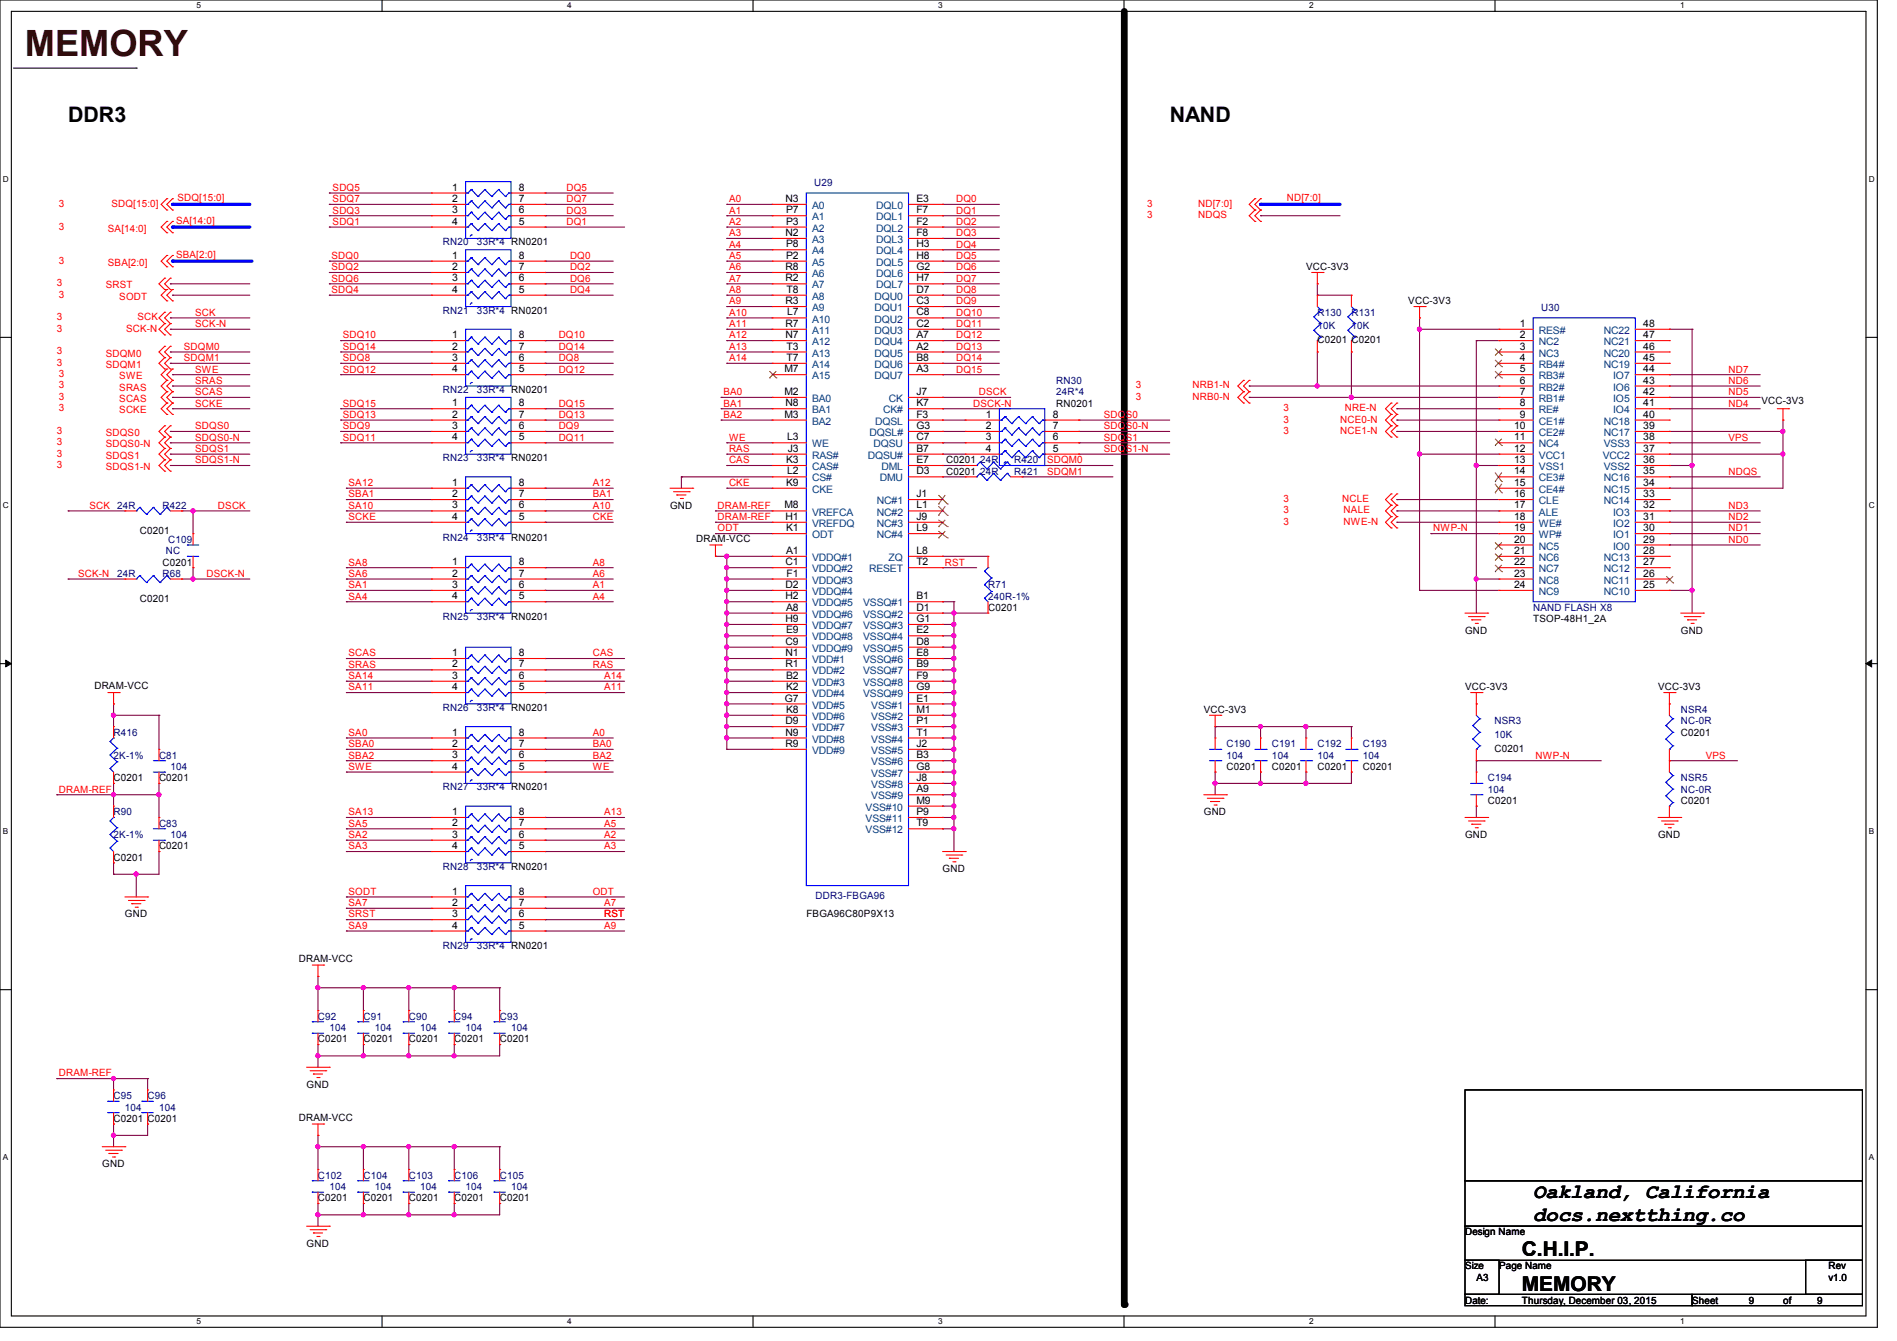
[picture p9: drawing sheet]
<svg xmlns="http://www.w3.org/2000/svg" width="297mm" height="210mm" viewBox="0 0 297 210" stroke-linecap="round" stroke-linejoin="round" font-family="sans-serif">
<defs><g id="words">
<text font-size="5.7" fill="#400000" x="3.9" y="8.8">MEMORY</text>
<g font-size="3.3">
<text x="10.7" y="19.1">DDR3</text>
<text x="183.1" y="19.1">NAND</text>
</g>
<g font-size="3.2">
<text x="240" y="187.6">Oakland, California</text>
<text x="240" y="191.1">docs.nextthing.co</text>
<text x="238.3" y="196.8">C.H.I.P.</text>
<text x="238.3" y="202.1">MEMORY</text>
</g>
<g font-size="1.6" fill="#f00">
<text x="52.1" y="29.9">SDQ5</text>
<text x="88.7" y="29.9">DQ5</text>
<text x="9.2" y="35.9">3</text>
<text x="9.2" y="32.4">3</text>
<text x="17.4" y="32.4">SDQ[15:0]</text>
<text x="27.6" y="35">SA[14:0]</text>
<text x="27.8" y="31.5">SDQ[15:0]</text>
<text x="52.1" y="33.4">SDQ3</text>
<text x="52.1" y="31.7">SDQ7</text>
<text x="52.1" y="35.2">SDQ1</text>
<text x="88.7" y="31.7">DQ7</text>
<text x="88.7" y="33.4">DQ3</text>
<text x="88.7" y="35.2">DQ1</text>
<text x="114.1" y="31.7">A0</text>
<text x="114.1" y="33.4">A1</text>
<text x="114.1" y="35.2">A2</text>
<text x="149.7" y="31.7">DQ0</text>
<text x="149.7" y="33.4">DQ1</text>
<text x="149.7" y="35.2">DQ2</text>
<text x="179.6" y="32.4">3</text>
<text x="179.6" y="34.2">3</text>
<text x="187.6" y="32.4">ND[7:0]</text>
<text x="187.6" y="34.2">NDQS</text>
<text x="201.5" y="31.5">ND[7:0]</text>
<text x="9.2" y="41.3">3</text>
<text x="16.9" y="36.3">SA[14:0]</text>
<text x="16.9" y="41.6">SBA[2:0]</text>
<text x="27.6" y="40.3">SBA[2:0]</text>
<text x="51.9" y="40.6">SDQ0</text>
<text x="89.2" y="40.6">DQ0</text>
<text x="114.1" y="37">A3</text>
<text x="114.1" y="38.8">A4</text>
<text x="114.1" y="40.6">A5</text>
<text x="149.7" y="37">DQ3</text>
<text x="149.7" y="38.8">DQ4</text>
<text x="149.7" y="40.6">DQ5</text>
<text x="8.9" y="44.8">3</text>
<text x="9.2" y="46.6">3</text>
<text x="16.6" y="45.2">SRST</text>
<text x="18.7" y="46.9">SODT</text>
<text x="51.9" y="45.9">SDQ4</text>
<text x="51.9" y="44.1">SDQ6</text>
<text x="51.9" y="42.3">SDQ2</text>
<text x="89.2" y="42.3">DQ2</text>
<text x="89.2" y="44.1">DQ6</text>
<text x="89.2" y="45.9">DQ4</text>
<text x="114.1" y="42.3">A6</text>
<text x="114.1" y="44.1">A7</text>
<text x="114.1" y="45.9">A8</text>
<text x="114.1" y="47.7">A9</text>
<text x="149.7" y="42.3">DQ6</text>
<text x="149.7" y="44.1">DQ7</text>
<text x="149.7" y="45.9">DQ8</text>
<text x="149.7" y="47.7">DQ9</text>
<text x="8.9" y="50.2">3</text>
<text x="8.9" y="51.9">3</text>
<text x="19.7" y="51.9">SCK-N</text>
<text x="21.5" y="50.2">SCK</text>
<text x="30.6" y="49.4">SCK</text>
<text x="30.6" y="51.2">SCK-N</text>
<text x="53.7" y="53">SDQ10</text>
<text x="87.5" y="53">DQ10</text>
<text x="114.1" y="49.4">A10</text>
<text x="114.1" y="51.2">A11</text>
<text x="114.1" y="53">A12</text>
<text x="149.7" y="49.4">DQ10</text>
<text x="149.7" y="51.2">DQ11</text>
<text x="149.7" y="53">DQ12</text>
<text x="8.9" y="55.5">3</text>
<text x="8.9" y="57.3">3</text>
<text x="9.2" y="59.1">3</text>
<text x="16.6" y="55.8">SDQM0</text>
<text x="16.6" y="57.6">SDQM1</text>
<text x="18.7" y="59.4">SWE</text>
<text x="28.8" y="54.8">SDQM0</text>
<text x="28.8" y="56.6">SDQM1</text>
<text x="30.6" y="58.3">SWE</text>
<text x="53.7" y="54.8">SDQ14</text>
<text x="53.7" y="58.3">SDQ12</text>
<text x="53.7" y="56.6">SDQ8</text>
<text x="87.5" y="54.8">DQ14</text>
<text x="87.5" y="56.6">DQ8</text>
<text x="87.5" y="58.3">DQ12</text>
<text x="114.1" y="54.8">A13</text>
<text x="114.1" y="56.6">A14</text>
<text x="149.7" y="54.8">DQ13</text>
<text x="149.7" y="56.6">DQ14</text>
<text x="149.7" y="58.3">DQ15</text>
<text x="270.6" y="58.3">ND7</text>
<text x="9.2" y="60.8">3</text>
<text x="9.2" y="62.6">3</text>
<text x="9.2" y="64.4">3</text>
<text x="18.7" y="61.2">SRAS</text>
<text x="18.7" y="62.9">SCAS</text>
<text x="18.7" y="64.7">SCKE</text>
<text x="30.6" y="61.9">SCAS</text>
<text x="30.6" y="60.1">SRAS</text>
<text x="30.6" y="63.7">SCKE</text>
<text x="53.7" y="65.4">SDQ13</text>
<text x="53.7" y="63.7">SDQ15</text>
<text x="87.5" y="63.7">DQ15</text>
<text x="87.5" y="65.4">DQ13</text>
<text x="113.2" y="61.9">BA0</text>
<text x="113.2" y="63.7">BA1</text>
<text x="113.2" y="65.4">BA2</text>
<text x="152.4" y="63.7">DSCK-N</text>
<text x="153.3" y="61.9">DSCK</text>
<text x="172.8" y="65.4">SDQS0</text>
<text x="177.8" y="60.8">3</text>
<text x="177.8" y="62.6">3</text>
<text x="186.7" y="60.8">NRB1-N</text>
<text x="186.7" y="62.6">NRB0-N</text>
<text x="200.9" y="64.4">3</text>
<text x="210.5" y="64.4">NRE-N</text>
<text x="270.6" y="60.1">ND6</text>
<text x="270.6" y="61.9">ND5</text>
<text x="270.6" y="63.7">ND4</text>
<text x="8.9" y="67.9">3</text>
<text x="8.9" y="69.7">3</text>
<text x="8.9" y="71.5">3</text>
<text x="16.6" y="68.3">SDQS0</text>
<text x="16.6" y="70.1">SDQS0-N</text>
<text x="16.6" y="71.8">SDQS1</text>
<text x="30.6" y="67.2">SDQS0</text>
<text x="30.6" y="69">SDQS0-N</text>
<text x="30.6" y="70.8">SDQS1</text>
<text x="53.7" y="67.2">SDQ9</text>
<text x="53.7" y="69">SDQ11</text>
<text x="87.5" y="67.2">DQ9</text>
<text x="87.5" y="69">DQ11</text>
<text x="114.1" y="69">WE</text>
<text x="114.1" y="70.8">RAS</text>
<text x="172.8" y="67.2">SDQS0-N</text>
<text x="172.8" y="69">SDQS1</text>
<text x="172.8" y="70.8">SDQS1-N</text>
<text x="200.9" y="67.9">3</text>
<text x="200.9" y="66.2">3</text>
<text x="209.8" y="67.9">NCE1-N</text>
<text x="209.8" y="66.2">NCE0-N</text>
<text x="270.6" y="69">VPS</text>
<text x="8.9" y="73.3">3</text>
<text x="16.6" y="73.6">SDQS1-N</text>
<text x="30.6" y="72.6">SDQS1-N</text>
<text x="54.6" y="76.1">SA12</text>
<text x="54.6" y="77.9">SBA1</text>
<text x="92.8" y="77.9">BA1</text>
<text x="92.8" y="76.1">A12</text>
<text x="114.1" y="72.6">CAS</text>
<text x="114.1" y="76.1">CKE</text>
<text x="163.9" y="72.6">SDQM0</text>
<text x="163.9" y="74.3">SDQM1</text>
<text x="270.6" y="74.3">NDQS</text>
<text x="14" y="79.7">SCK 24R</text>
<text x="34.1" y="79.7">DSCK</text>
<text x="54.6" y="79.7">SA10</text>
<text x="54.6" y="81.4">SCKE</text>
<text x="92.8" y="81.4">CKE</text>
<text x="92.8" y="79.7">A10</text>
<text x="112.4" y="79.7">DRAM-REF</text>
<text x="112.4" y="81.4">DRAM-REF</text>
<text x="112.4" y="83.2">ODT</text>
<text x="200.9" y="82.2">3</text>
<text x="200.9" y="78.6">3</text>
<text x="200.9" y="80.4">3</text>
<text x="210.2" y="78.6">NCLE</text>
<text x="210.4" y="82.2">NWE-N</text>
<text x="210.4" y="80.4">NALE</text>
<text x="224.4" y="83.2">NWP-N</text>
<text x="270.6" y="81.4">ND2</text>
<text x="270.6" y="83.2">ND1</text>
<text x="270.6" y="79.7">ND3</text>
<text x="54.6" y="88.6">SA8</text>
<text x="92.8" y="88.6">A8</text>
<text x="147.9" y="88.6">RST</text>
<text x="270.6" y="85">ND0</text>
<text x="12.2" y="90.3">SCK-N</text>
<text x="32.3" y="90.3">DSCK-N</text>
<text x="54.6" y="92.1">SA1</text>
<text x="54.6" y="93.9">SA4</text>
<text x="54.6" y="90.3">SA6</text>
<text x="92.8" y="92.1">A1</text>
<text x="92.8" y="93.9">A4</text>
<text x="92.8" y="90.3">A6</text>
<text x="54.6" y="106.3">SA14</text>
<text x="54.6" y="102.8">SCAS</text>
<text x="54.6" y="104.6">SRAS</text>
<text x="92.8" y="102.8">CAS</text>
<text x="92.8" y="104.6">RAS</text>
<text x="94.6" y="106.3">A14</text>
<text x="54.6" y="108.1">SA11</text>
<text x="94.6" y="108.1">A11</text>
<text x="54.6" y="115.2">SA0</text>
<text x="54.6" y="117">SBA0</text>
<text x="54.6" y="118.8">SBA2</text>
<text x="92.8" y="118.8">BA2</text>
<text x="92.8" y="117">BA0</text>
<text x="92.8" y="115.2">A0</text>
<text x="240.4" y="118.8">NWP-N</text>
<text x="267.1" y="118.8">VPS</text>
<text x="9.2" y="124.1">DRAM-REF</text>
<text x="54.6" y="120.6">SWE</text>
<text x="92.8" y="120.6">WE</text>
<text x="54.6" y="131.2">SA2</text>
<text x="54.6" y="129.5">SA5</text>
<text x="54.6" y="127.7">SA13</text>
<text x="94.6" y="127.7">A13</text>
<text x="94.6" y="131.2">A2</text>
<text x="94.6" y="129.5">A5</text>
<text x="54.6" y="133">SA3</text>
<text x="94.6" y="133">A3</text>
<text x="54.6" y="141.9">SA7</text>
<text x="54.6" y="140.1">SODT</text>
<text x="54.6" y="143.7">SRST</text>
<text x="92.8" y="140.1">ODT</text>
<text x="94.6" y="141.9">A7</text>
<text x="94.6" y="143.7">RST</text>
<text x="54.6" y="145.5">SA9</text>
<text x="94.6" y="145.5">A9</text>
<text x="9.2" y="168.6">DRAM-REF</text>
</g>
<g font-size="1.6">
<text x="70.8" y="29.8">1</text>
<text x="81.2" y="29.8">8</text>
<text x="70.8" y="31.6">2</text>
<text x="70.8" y="33.4">3</text>
<text x="70.8" y="35.2">4</text>
<text x="81.2" y="31.6">7</text>
<text x="81.2" y="33.4">6</text>
<text x="81.2" y="35.2">5</text>
<text x="123" y="31.6">N3</text>
<text x="123.1" y="33.4">P7</text>
<text x="123.1" y="35.2">P3</text>
<text x="143.5" y="31.6">E3</text>
<text x="143.5" y="33.4">F7</text>
<text x="143.5" y="35.2">F2</text>
<text x="70.8" y="40.5">1</text>
<text x="81.2" y="40.5">8</text>
<text x="123" y="37">N2</text>
<text x="123.1" y="38.7">P8</text>
<text x="123.1" y="40.5">P2</text>
<text x="143.5" y="37">F8</text>
<text x="143.5" y="38.7">H3</text>
<text x="143.5" y="40.5">H8</text>
<text x="70.8" y="42.3">2</text>
<text x="70.8" y="44.1">3</text>
<text x="70.8" y="45.8">4</text>
<text x="81.2" y="42.3">7</text>
<text x="81.2" y="44.1">6</text>
<text x="81.2" y="45.8">5</text>
<text x="123" y="42.3">R8</text>
<text x="123" y="44.1">R2</text>
<text x="123" y="47.6">R3</text>
<text x="123.2" y="45.8">T8</text>
<text x="143.5" y="42.3">G2</text>
<text x="143.5" y="44.1">H7</text>
<text x="143.5" y="45.8">D7</text>
<text x="143.5" y="47.6">C3</text>
<text x="204.5" y="42.3">VCC-3V3</text>
<text x="220.5" y="47.7">VCC-3V3</text>
<text x="70.8" y="53">1</text>
<text x="81.2" y="53">8</text>
<text x="123" y="51.2">R7</text>
<text x="123" y="53">N7</text>
<text x="123.2" y="49.4">L7</text>
<text x="143.5" y="49.4">C8</text>
<text x="143.5" y="51.2">C2</text>
<text x="143.5" y="53">A7</text>
<text x="206.3" y="53.7">C0201 C0201</text>
<text x="237.9" y="51.2">1</text>
<text x="237.9" y="53">2</text>
<text x="257.3" y="51.2">48</text>
<text x="257.3" y="53">47</text>
<text x="70.8" y="54.7">2</text>
<text x="70.8" y="56.5">3</text>
<text x="70.8" y="58.3">4</text>
<text x="81.2" y="54.7">7</text>
<text x="81.2" y="56.5">6</text>
<text x="81.2" y="58.3">5</text>
<text x="122.8" y="58.3">M7</text>
<text x="123.2" y="54.7">T3</text>
<text x="123.2" y="56.5">T7</text>
<text x="143.5" y="54.7">A2</text>
<text x="143.5" y="56.5">B8</text>
<text x="143.5" y="58.3">A3</text>
<text x="237.9" y="54.7">3</text>
<text x="237.9" y="56.5">4</text>
<text x="237.9" y="58.3">5</text>
<text x="257.3" y="54.7">46</text>
<text x="257.3" y="56.5">45</text>
<text x="257.3" y="58.3">44</text>
<text x="70.8" y="63.6">1</text>
<text x="70.8" y="65.4">2</text>
<text x="81.2" y="63.6">8</text>
<text x="81.2" y="65.4">7</text>
<text x="122.8" y="61.8">M2</text>
<text x="122.8" y="65.4">M3</text>
<text x="123" y="63.6">N8</text>
<text x="143.5" y="61.8">J7</text>
<text x="143.5" y="63.6">K7</text>
<text x="143.5" y="65.4">F3</text>
<text x="154.4" y="65.4">1</text>
<text x="164.8" y="65.4">8</text>
<text x="165.4" y="63.7">RN0201</text>
<text x="237.9" y="60.1">6</text>
<text x="237.9" y="61.8">7</text>
<text x="237.9" y="63.6">8</text>
<text x="237.9" y="65.4">9</text>
<text x="257.3" y="63.6">41</text>
<text x="257.3" y="61.8">42</text>
<text x="257.3" y="65.4">40</text>
<text x="257.3" y="60.1">43</text>
<text x="275.8" y="63.3">VCC-3V3</text>
<text x="70.8" y="67.2">3</text>
<text x="70.8" y="69">4</text>
<text x="81.2" y="67.2">6</text>
<text x="81.2" y="69">5</text>
<text x="123.2" y="69">L3</text>
<text x="123.3" y="70.7">J3</text>
<text x="143.5" y="67.2">G3</text>
<text x="143.5" y="69">C7</text>
<text x="143.5" y="70.7">B7</text>
<text x="154.4" y="67.2">2</text>
<text x="154.4" y="69">3</text>
<text x="154.4" y="70.7">4</text>
<text x="164.8" y="67.2">7</text>
<text x="164.8" y="69">6</text>
<text x="164.8" y="70.7">5</text>
<text x="237" y="69">11</text>
<text x="237" y="67.2">10</text>
<text x="237" y="70.7">12</text>
<text x="257.3" y="67.2">39</text>
<text x="257.3" y="69">38</text>
<text x="257.3" y="70.7">37</text>
<text x="70.8" y="76.1">1</text>
<text x="70.8" y="77.9">2</text>
<text x="81.2" y="76.1">8</text>
<text x="81.2" y="77.9">7</text>
<text x="123.1" y="72.5">K3</text>
<text x="123.1" y="76.1">K9</text>
<text x="123.2" y="74.3">L2</text>
<text x="143.5" y="72.5">E7</text>
<text x="143.5" y="74.3">D3</text>
<text x="143.5" y="77.9">J1</text>
<text x="148.1" y="72.6">C0201</text>
<text x="148.1" y="74.3">C0201</text>
<text x="237" y="74.3">14</text>
<text x="237" y="76.1">15</text>
<text x="237" y="72.5">13</text>
<text x="237" y="77.9">16</text>
<text x="257.3" y="74.3">35</text>
<text x="257.3" y="72.5">36</text>
<text x="257.3" y="77.9">33</text>
<text x="257.3" y="76.1">34</text>
<text x="21.9" y="83.6">C0201</text>
<text x="70.8" y="79.6">3</text>
<text x="70.8" y="81.4">4</text>
<text x="81.2" y="79.6">6</text>
<text x="81.2" y="81.4">5</text>
<text x="104.9" y="79.7">GND</text>
<text x="122.8" y="79.6">M8</text>
<text x="123" y="81.4">H1</text>
<text x="123.1" y="83.2">K1</text>
<text x="143.5" y="79.6">L1</text>
<text x="143.5" y="81.4">J9</text>
<text x="143.5" y="83.2">L9</text>
<text x="237" y="79.6">17</text>
<text x="237" y="81.4">18</text>
<text x="237" y="83.2">19</text>
<text x="257.3" y="81.4">31</text>
<text x="257.3" y="79.6">32</text>
<text x="257.3" y="83.2">30</text>
<text x="25.4" y="88.6">C0201</text>
<text x="70.8" y="88.5">1</text>
<text x="81.2" y="88.5">8</text>
<text x="109" y="84.8">DRAM-VCC</text>
<text x="123" y="88.5">C1</text>
<text x="123.1" y="86.7">A1</text>
<text x="143.5" y="86.7">L8</text>
<text x="143.5" y="88.5">T2</text>
<text x="237" y="85">20</text>
<text x="237" y="86.7">21</text>
<text x="237" y="88.5">22</text>
<text x="257.3" y="85">29</text>
<text x="257.3" y="86.7">28</text>
<text x="257.3" y="88.5">27</text>
<text x="21.9" y="94.2">C0201</text>
<text x="70.8" y="90.3">2</text>
<text x="70.8" y="92.1">3</text>
<text x="70.8" y="93.9">4</text>
<text x="81.2" y="90.3">7</text>
<text x="81.2" y="92.1">6</text>
<text x="81.2" y="93.9">5</text>
<text x="123" y="92.1">D2</text>
<text x="123" y="93.9">H2</text>
<text x="123.1" y="95.6">A8</text>
<text x="123.2" y="90.3">F1</text>
<text x="143.5" y="93.9">B1</text>
<text x="143.5" y="95.6">D1</text>
<text x="154.7" y="95.7">C0201</text>
<text x="237" y="92.1">24</text>
<text x="237" y="90.3">23</text>
<text x="257.3" y="90.3">26</text>
<text x="257.3" y="92.1">25</text>
<text x="123" y="97.4">H9</text>
<text x="123" y="101">C9</text>
<text x="123.1" y="99.2">E9</text>
<text x="143.5" y="97.4">G1</text>
<text x="143.5" y="99.2">E2</text>
<text x="143.5" y="101">D8</text>
<text x="229.4" y="99.2">GND</text>
<text x="240" y="97.5">TSOP-48H1_2A</text>
<text x="263.2" y="99.2">GND</text>
<text x="14.8" y="108">DRAM-VCC</text>
<text x="70.8" y="102.7">1</text>
<text x="70.8" y="104.5">2</text>
<text x="70.8" y="106.3">3</text>
<text x="81.2" y="102.7">8</text>
<text x="81.2" y="104.5">7</text>
<text x="81.2" y="106.3">6</text>
<text x="123" y="104.5">R1</text>
<text x="123" y="102.7">N1</text>
<text x="123.1" y="106.3">B2</text>
<text x="143.5" y="102.7">E8</text>
<text x="143.5" y="104.5">B9</text>
<text x="143.5" y="106.3">F9</text>
<text x="70.8" y="108.1">4</text>
<text x="81.2" y="108.1">5</text>
<text x="122.9" y="109.9">G7</text>
<text x="123" y="113.4">D9</text>
<text x="123.1" y="108.1">K2</text>
<text x="123.1" y="111.6">K8</text>
<text x="143.5" y="108.1">G9</text>
<text x="143.5" y="109.9">E1</text>
<text x="143.5" y="111.6">M1</text>
<text x="143.5" y="113.4">P1</text>
<text x="188.5" y="111.7">VCC-3V3</text>
<text x="229.4" y="108.1">VCC-3V3</text>
<text x="259.6" y="108.1">VCC-3V3</text>
<text x="70.8" y="115.2">1</text>
<text x="70.8" y="117">2</text>
<text x="70.8" y="118.7">3</text>
<text x="81.2" y="115.2">8</text>
<text x="81.2" y="117">7</text>
<text x="81.2" y="118.7">6</text>
<text x="123" y="115.2">N9</text>
<text x="123" y="117">R9</text>
<text x="143.5" y="115.2">T1</text>
<text x="143.5" y="117">J2</text>
<text x="143.5" y="118.7">B3</text>
<text x="234" y="117.7">C0201</text>
<text x="263.2" y="115.2">C0201</text>
<text x="17.8" y="122.3">C0201</text>
<text x="24.9" y="122.3">C0201</text>
<text x="70.8" y="120.5">4</text>
<text x="81.2" y="120.5">5</text>
<text x="143.5" y="120.5">G8</text>
<text x="143.5" y="122.3">J8</text>
<text x="143.5" y="124.1">A9</text>
<text x="143.5" y="125.9">M9</text>
<text x="192" y="120.6">C0201</text>
<text x="199.1" y="120.6">C0201</text>
<text x="206.3" y="120.6">C0201</text>
<text x="213.4" y="120.6">C0201</text>
<text x="232.9" y="125.9">C0201</text>
<text x="263.2" y="125.9">C0201</text>
<text x="70.8" y="127.6">1</text>
<text x="70.8" y="129.4">2</text>
<text x="70.8" y="131.2">3</text>
<text x="81.2" y="127.6">8</text>
<text x="81.2" y="129.4">7</text>
<text x="81.2" y="131.2">6</text>
<text x="143.5" y="127.6">P9</text>
<text x="143.5" y="129.4">T9</text>
<text x="188.5" y="127.7">GND</text>
<text x="229.4" y="131.2">GND</text>
<text x="259.6" y="131.2">GND</text>
<text x="17.8" y="134.8">C0201</text>
<text x="24.9" y="133">C0201</text>
<text x="70.8" y="133">4</text>
<text x="81.2" y="133">5</text>
<text x="147.6" y="136.6">GND</text>
<text x="19.6" y="143.7">GND</text>
<text x="70.8" y="140.1">1</text>
<text x="70.8" y="141.9">2</text>
<text x="70.8" y="143.6">3</text>
<text x="81.2" y="140.1">8</text>
<text x="81.2" y="141.9">7</text>
<text x="81.2" y="143.6">6</text>
<text x="126.2" y="143.7">FBGA96C80P9X13</text>
<text x="70.8" y="145.4">4</text>
<text x="81.2" y="145.4">5</text>
<text x="46.8" y="150.6">DRAM-VCC</text>
<text x="49.8" y="163.2">C0201</text>
<text x="56.9" y="163.2">C0201</text>
<text x="64" y="163.2">C0201</text>
<text x="71.1" y="163.2">C0201</text>
<text x="78.2" y="163.2">C0201</text>
<text x="48" y="170.3">GND</text>
<text x="17.8" y="175.7">C0201 C0201</text>
<text x="46.8" y="175.5">DRAM-VCC</text>
<text x="16" y="182.8">GND</text>
<text x="49.8" y="188.1">C0201</text>
<text x="56.9" y="188.1">C0201</text>
<text x="64" y="188.1">C0201</text>
<text x="71.1" y="188.1">C0201</text>
<text x="78.2" y="188.1">C0201</text>
<text x="48" y="195.2">GND</text>
<text x="229.4" y="193.5">Design Name</text>
<text x="229.4" y="198.8">Size</text>
<text x="231.2" y="200.6">A3</text>
<text x="234.7" y="198.8">Page Name</text>
<text x="286.3" y="198.8">Rev</text>
<text x="286.3" y="200.6">v1.0</text>
<text x="229.4" y="204.1">Date:</text>
<text x="238.3" y="204.1">Thursday, December 03, 2015</text>
<text x="264.9" y="204.1">Sheet</text>
<text x="273.8" y="204.1">9</text>
<text x="279.2" y="204.1">of</text>
<text x="284.5" y="204.1">9</text>
</g>
<g font-size="1.6" fill="#000080">
<text x="127.5" y="29.2">U29</text>
<text x="69.3" y="38.4">RN20</text>
<text x="74.7" y="38.4">33R*4 RN0201</text>
<text x="69.3" y="49.1">RN21</text>
<text x="74.7" y="49.1">33R*4 RN0201</text>
<text x="206.3" y="49.4">R130</text>
<text x="206.3" y="51.6">10K</text>
<text x="211.6" y="49.4">R131</text>
<text x="211.6" y="51.6">10K</text>
<text x="241.3" y="48.7">U30</text>
<text x="69.3" y="61.6">RN22</text>
<text x="74.7" y="61.6">33R*4 RN0201</text>
<text x="165.4" y="61.9">24R*4</text>
<text x="165.4" y="60.1">RN30</text>
<text x="69.3" y="72.2">RN23</text>
<text x="74.7" y="72.2">33R*4 RN0201</text>
<text x="153.5" y="72.6">24R</text>
<text x="153.5" y="74.3">24R</text>
<text x="158.8" y="72.6">R420</text>
<text x="158.8" y="74.3">R421</text>
<text x="25.4" y="79.7">R422</text>
<text x="26" y="86.8">NC</text>
<text x="26.3" y="85">C109</text>
<text x="69.3" y="84.7">RN24</text>
<text x="74.7" y="84.7">33R*4 RN0201</text>
<text x="18.3" y="90.3">24R</text>
<text x="25.4" y="90.3">R68</text>
<text x="154.7" y="92.1">R71</text>
<text x="154.7" y="93.9">240R-1%</text>
<text x="240" y="95.7">NAND FLASH X8</text>
<text x="69.3" y="97.1">RN25</text>
<text x="74.7" y="97.1">33R*4 RN0201</text>
<text x="69.3" y="111.3">RN26</text>
<text x="74.7" y="111.3">33R*4 RN0201</text>
<text x="234" y="113.5">NSR3</text>
<text x="263.2" y="111.7">NSR4</text>
<text x="263.2" y="113.5">NC-0R</text>
<text x="17.8" y="115.2">R416</text>
<text x="17.8" y="118.8">2K-1%</text>
<text x="24.9" y="118.8">C81</text>
<text x="192" y="117">C190</text>
<text x="192" y="118.8">104</text>
<text x="199.1" y="117">C191</text>
<text x="199.1" y="118.8">104</text>
<text x="206.3" y="117">C192</text>
<text x="206.3" y="118.8">104</text>
<text x="213.4" y="117">C193</text>
<text x="213.4" y="118.8">104</text>
<text x="234" y="115.6">10K</text>
<text x="26.7" y="120.6">104</text>
<text x="69.3" y="123.8">RN27</text>
<text x="74.7" y="123.8">33R*4 RN0201</text>
<text x="232.9" y="122.3">C194</text>
<text x="232.9" y="124.1">104</text>
<text x="263.2" y="122.3">NSR5</text>
<text x="263.2" y="124.1">NC-0R</text>
<text x="17.8" y="127.7">R90</text>
<text x="17.8" y="131.2">2K-1%</text>
<text x="24.9" y="129.5">C83</text>
<text x="26.7" y="131.2">104</text>
<text x="69.3" y="136.2">RN28</text>
<text x="74.7" y="136.2">33R*4 RN0201</text>
<text x="127.7" y="140.8">DDR3-FBGA96</text>
<text x="69.3" y="148.7">RN29</text>
<text x="74.7" y="148.7">33R*4 RN0201</text>
<text x="49.8" y="159.7">C92</text>
<text x="51.6" y="161.5">104</text>
<text x="56.9" y="159.7">C91</text>
<text x="58.7" y="161.5">104</text>
<text x="64" y="159.7">C90</text>
<text x="65.8" y="161.5">104</text>
<text x="71.1" y="159.7">C94</text>
<text x="72.9" y="161.5">104</text>
<text x="78.2" y="159.7">C93</text>
<text x="80" y="161.5">104</text>
<text x="17.8" y="172.1">C95</text>
<text x="19.6" y="173.9">104</text>
<text x="23.1" y="172.1">C96</text>
<text x="24.9" y="173.9">104</text>
<text x="49.8" y="184.6">C102</text>
<text x="56.9" y="184.6">C104</text>
<text x="64" y="184.6">C103</text>
<text x="71.1" y="184.6">C106</text>
<text x="78.2" y="184.6">C105</text>
<text x="51.6" y="186.4">104</text>
<text x="58.7" y="186.4">104</text>
<text x="65.8" y="186.4">104</text>
<text x="72.9" y="186.4">104</text>
<text x="80" y="186.4">104</text>
</g>
<g font-size="1.6" fill="#004080">
<text x="127.1" y="32.7">A0</text>
<text x="127.1" y="34.5">A1</text>
<text x="137.2" y="32.7">DQL0</text>
<text x="137.2" y="34.5">DQL1</text>
<text x="127.1" y="36.3">A2</text>
<text x="127.1" y="38.1">A3</text>
<text x="127.1" y="39.8">A4</text>
<text x="127.1" y="41.6">A5</text>
<text x="137.2" y="36.3">DQL2</text>
<text x="137.2" y="38.1">DQL3</text>
<text x="137.2" y="39.8">DQL4</text>
<text x="137.2" y="41.6">DQL5</text>
<text x="127.1" y="43.4">A6</text>
<text x="127.1" y="45.2">A7</text>
<text x="127.1" y="46.9">A8</text>
<text x="136.9" y="46.9">DQU0</text>
<text x="137.2" y="43.4">DQL6</text>
<text x="137.2" y="45.2">DQL7</text>
<text x="127.1" y="48.7">A9</text>
<text x="127.1" y="50.5">A10</text>
<text x="127.1" y="52.3">A11</text>
<text x="136.9" y="48.7">DQU1</text>
<text x="136.9" y="50.5">DQU2</text>
<text x="136.9" y="52.3">DQU3</text>
<text x="240.9" y="52.3">RES#</text>
<text x="251.1" y="52.3">NC22</text>
<text x="127.1" y="54.1">A12</text>
<text x="127.1" y="55.8">A13</text>
<text x="127.1" y="57.6">A14</text>
<text x="127.1" y="59.4">A15</text>
<text x="136.9" y="54.1">DQU4</text>
<text x="136.9" y="55.8">DQU5</text>
<text x="136.9" y="57.6">DQU6</text>
<text x="136.9" y="59.4">DQU7</text>
<text x="240.9" y="55.8">NC3</text>
<text x="240.9" y="57.6">RB4#</text>
<text x="240.9" y="59.4">RB3#</text>
<text x="240.9" y="54.1">NC2</text>
<text x="251.1" y="55.8">NC20</text>
<text x="251.1" y="57.6">NC19</text>
<text x="251.1" y="54.1">NC21</text>
<text x="252.5" y="59.4">IO7</text>
<text x="127.1" y="63">BA0</text>
<text x="127.1" y="64.7">BA1</text>
<text x="138.3" y="64.7">CK#</text>
<text x="139.2" y="63">CK</text>
<text x="240.9" y="61.2">RB2#</text>
<text x="240.9" y="63">RB1#</text>
<text x="240.9" y="64.7">RE#</text>
<text x="252.5" y="64.7">IO4</text>
<text x="252.5" y="63">IO5</text>
<text x="252.5" y="61.2">IO6</text>
<text x="127.1" y="66.5">BA2</text>
<text x="127.1" y="70.1">WE</text>
<text x="127.1" y="71.8">RAS#</text>
<text x="135.9" y="71.8">DQSU#</text>
<text x="136.1" y="68.3">DQSL#</text>
<text x="136.7" y="70.1">DQSU</text>
<text x="137" y="66.5">DQSL</text>
<text x="240.9" y="70.1">NC4</text>
<text x="240.9" y="68.3">CE2#</text>
<text x="240.9" y="71.8">VCC1</text>
<text x="240.9" y="66.5">CE1#</text>
<text x="250.9" y="71.8">VCC2</text>
<text x="251.1" y="68.3">NC17</text>
<text x="251.1" y="70.1">VSS3</text>
<text x="251.1" y="66.5">NC18</text>
<text x="127.1" y="73.6">CAS#</text>
<text x="127.1" y="75.4">CS#</text>
<text x="127.1" y="77.2">CKE</text>
<text x="137.8" y="75.4">DMU</text>
<text x="138" y="73.6">DML</text>
<text x="240.9" y="75.4">CE3#</text>
<text x="240.9" y="77.2">CE4#</text>
<text x="240.9" y="73.6">VSS1</text>
<text x="251.1" y="75.4">NC16</text>
<text x="251.1" y="73.6">VSS2</text>
<text x="251.1" y="77.2">NC15</text>
<text x="127.1" y="80.7">VREFCA</text>
<text x="127.1" y="82.5">VREFDQ</text>
<text x="137.3" y="79">NC#1</text>
<text x="137.3" y="80.7">NC#2</text>
<text x="137.3" y="82.5">NC#3</text>
<text x="240.9" y="80.7">ALE</text>
<text x="240.9" y="82.5">WE#</text>
<text x="240.9" y="79">CLE</text>
<text x="251.1" y="79">NC14</text>
<text x="252.5" y="82.5">IO2</text>
<text x="252.5" y="80.7">IO3</text>
<text x="127.1" y="84.3">ODT</text>
<text x="127.1" y="87.8">VDDQ#1</text>
<text x="127.1" y="89.6">VDDQ#2</text>
<text x="136.1" y="89.6">RESET</text>
<text x="137.3" y="84.3">NC#4</text>
<text x="139.1" y="87.8">ZQ</text>
<text x="240.9" y="86.1">NC5</text>
<text x="240.9" y="87.8">NC6</text>
<text x="240.9" y="89.6">NC7</text>
<text x="240.9" y="84.3">WP#</text>
<text x="251.1" y="87.8">NC13</text>
<text x="251.1" y="89.6">NC12</text>
<text x="252.5" y="86.1">IO0</text>
<text x="252.5" y="84.3">IO1</text>
<text x="127.1" y="91.4">VDDQ#3</text>
<text x="127.1" y="93.2">VDDQ#4</text>
<text x="127.1" y="95">VDDQ#5</text>
<text x="135.1" y="95">VSSQ#1</text>
<text x="240.9" y="93.2">NC9</text>
<text x="240.9" y="91.4">NC8</text>
<text x="251.1" y="91.4">NC11</text>
<text x="251.1" y="93.2">NC10</text>
<text x="127.1" y="96.7">VDDQ#6</text>
<text x="127.1" y="98.5">VDDQ#7</text>
<text x="127.1" y="100.3">VDDQ#8</text>
<text x="135.1" y="96.7">VSSQ#2</text>
<text x="135.1" y="98.5">VSSQ#3</text>
<text x="135.1" y="100.3">VSSQ#4</text>
<text x="127.1" y="102.1">VDDQ#9</text>
<text x="127.1" y="105.6">VDD#2</text>
<text x="127.1" y="103.8">VDD#1</text>
<text x="127.1" y="107.4">VDD#3</text>
<text x="135.1" y="102.1">VSSQ#5</text>
<text x="135.1" y="103.8">VSSQ#6</text>
<text x="135.1" y="105.6">VSSQ#7</text>
<text x="135.1" y="107.4">VSSQ#8</text>
<text x="127.1" y="109.2">VDD#4</text>
<text x="127.1" y="111">VDD#5</text>
<text x="127.1" y="112.7">VDD#6</text>
<text x="135.1" y="109.2">VSSQ#9</text>
<text x="136.4" y="111">VSS#1</text>
<text x="136.4" y="112.7">VSS#2</text>
<text x="127.1" y="114.5">VDD#7</text>
<text x="127.1" y="116.3">VDD#8</text>
<text x="127.1" y="118.1">VDD#9</text>
<text x="136.4" y="114.5">VSS#3</text>
<text x="136.4" y="116.3">VSS#4</text>
<text x="136.4" y="118.1">VSS#5</text>
<text x="136.4" y="119.8">VSS#6</text>
<text x="136.4" y="121.6">VSS#7</text>
<text x="136.4" y="123.4">VSS#8</text>
<text x="136.4" y="125.2">VSS#9</text>
<text x="135.5" y="127">VSS#10</text>
<text x="135.5" y="128.7">VSS#11</text>
<text x="135.5" y="130.5">VSS#12</text>
</g>
<g font-size="1.3">
<text x="30.8" y="1.3">5</text>
<text x="88.8" y="1.3">4</text>
<text x="146.9" y="1.3">3</text>
<text x="205" y="1.3">2</text>
<text x="263.1" y="1.3">1</text>
<text x=".5" y="28.4">D</text>
<text x="292.6" y="28.4">D</text>
<text x=".5" y="79.5">C</text>
<text x="292.6" y="79.5">C</text>
<text x=".5" y="130.6">B</text>
<text x="292.6" y="130.6">B</text>
<text x=".5" y="181.7">A</text>
<text x="292.6" y="181.7">A</text>
<text x="30.8" y="207.4">5</text>
<text x="88.8" y="207.4">4</text>
<text x="146.9" y="207.4">3</text>
<text x="205" y="207.4">2</text>
<text x="263.1" y="207.4">1</text>
</g>
</g></defs>
<path d="M0 0h293.9v207.9h-293.9zM1.8 1.8h290.3v204.3h-290.3z" fill="none" stroke="#000" stroke-width=".17"/>
<g fill="#fff">
<path d="M30.8 .2h.7v1.4h-.7z"/>
<path d="M30.8 206.2h.7v1.4h-.7z"/>
</g>
<path d="M59.8 0v1.8M59.8 206.1v1.8" fill="none" stroke="#000" stroke-width=".17"/>
<g fill="#fff">
<path d="M88.8 .2h.7v1.4h-.7z"/>
<path d="M88.8 206.2h.7v1.4h-.7z"/>
</g>
<path d="M117.9 0v1.8M117.9 206.1v1.8" fill="none" stroke="#000" stroke-width=".17"/>
<g fill="#fff">
<path d="M146.9 .2h.7v1.4h-.7z"/>
<path d="M146.9 206.2h.7v1.4h-.7z"/>
</g>
<path d="M176 0v1.8M176 206.1v1.8" fill="none" stroke="#000" stroke-width=".17"/>
<g fill="#fff">
<path d="M205 .2h.7v1.4h-.7z"/>
<path d="M205 206.2h.7v1.4h-.7z"/>
</g>
<path d="M234.1 0v1.8M234.1 206.1v1.8" fill="none" stroke="#000" stroke-width=".17"/>
<g fill="#fff">
<path d="M263.1 .2h.6v1.4h-.6z"/>
<path d="M263.1 206.2h.6v1.4h-.6z"/>
<path d="M.5 27.3h.9v1.4h-.9z"/>
<path d="M292.6 27.3h.9v1.4h-.9z"/>
<path d="M.5 78.4h.9v1.4h-.9z"/>
<path d="M292.6 78.4h.9v1.4h-.9z"/>
</g>
<path d="M0 52.8h1.8M292.1 52.8h1.8" fill="none" stroke="#000" stroke-width=".17"/>
<g fill="#fff">
<path d="M.5 129.5h.8v1.4h-.8z"/>
<path d="M292.6 129.5h.8v1.4h-.8z"/>
</g>
<path d="M0 103.9h1.8M292.1 103.9h1.8" fill="none" stroke="#000" stroke-width=".17"/>
<path d="M.9 103.4l.9 .5-.9 .5zM292.1 103.9l.9-.5v1z" fill="#000" stroke="#000" stroke-width=".16"/>
<g fill="#fff">
<path d="M.5 180.5h.8v1.4h-.8z"/>
<path d="M292.6 180.5h.8v1.4h-.8z"/>
</g>
<path d="M2.1 10.7h19.2M21.3 10.7h.1M0 155h1.8M292.1 155h1.8" fill="none" stroke="#000" stroke-width=".17"/>
<path d="M176 1.8v202.5" fill="none" stroke="#000" stroke-width="1.1"/>
<circle cx="176" cy="204.3" r=".53" fill="#000"/>
<g fill="none" stroke="#800040" stroke-width=".17">
<path d="M85.3 30.2h.1M85.3 32h.1M85.3 33.8h.1M85.3 35.6h.1M85.3 30.2h10.7M85.3 32h10.7M85.3 33.8h10.7M85.3 35.6h12.5M26.7 55.1h.1M26.7 56.9h.1M26.7 49.8h.1M26.7 51.6h.1"/>
<path d="M26.7 55.1h12.4M26.7 56.9h12.4M26.7 49.8h12.4M26.7 51.6h12.4M53.3 55.1h.1M53.3 53.3h.1M53.3 58.7h.1M53.3 56.9h.1M53.3 55.1h14.3M53.3 56.9h14.3M53.3 53.3h14.3M53.3 58.7h14.3"/>
<path d="M85.3 55.1h.1M85.3 56.9h.1M85.3 53.3h.1M85.3 58.7h.1M85.3 40.9h.1M85.3 42.7h.1M85.3 44.4h.1M85.3 46.2h.1M85.3 55.1h10.7M85.3 56.9h10.7M85.3 53.3h10.7M85.3 58.7h10.7"/>
<path d="M85.3 40.9h10.7M85.3 42.7h10.7M85.3 44.4h10.7M85.3 46.2h10.7M26.7 67.6h.1M26.7 69.3h.1M26.7 71.1h.1M26.7 72.9h.1M26.7 67.6h12.4M26.7 69.3h12.4M26.7 71.1h12.4M26.7 72.9h12.4"/>
<path d="M53.3 67.6h.1M53.3 65.8h.1M53.3 64h.1M53.3 69.3h.1M53.3 67.6h14.3M53.3 65.8h14.3M53.3 64h14.3M53.3 69.3h14.3M54.2 76.5h.1M54.2 76.5h13.4M85.3 78.2h.1M85.3 64h.1"/>
<path d="M85.3 65.8h.1M85.3 67.6h.1M85.3 69.3h.1M85.3 78.2h10.7M85.3 67.6h10.7M85.3 65.8h10.7M85.3 64h10.7M85.3 69.3h10.7M10.7 90.7h.1M10.7 80h.1M10.7 90.7h8.9M10.7 80h8.9"/>
<path d="M28.4 80h.1M28.4 80h1.8M30.2 90.7h.1M30.2 90.7h8.9M54.2 92.5h.1M54.2 94.2h.1M54.2 88.9h.1M54.2 90.7h.1M54.2 80h.1M54.2 81.8h.1M54.2 92.5h13.4M54.2 94.2h13.4"/>
<path d="M54.2 88.9h13.4M54.2 90.7h13.4M54.2 80h13.4M54.2 81.8h13.4M54.2 108.5h.1M54.2 115.6h.1M54.2 106.7h.1M54.2 108.5h13.4M54.2 115.6h13.4M54.2 106.7h13.4M85.3 119.1h.1M85.3 117.3h.1"/>
<path d="M85.3 103.1h.1M85.3 104.9h.1M85.3 119.1h10.7M85.3 117.3h10.7M85.3 103.1h12.5M85.3 104.9h12.5M54.2 131.6h.1M54.2 133.3h.1M54.2 129.8h.1M54.2 128h.1M54.2 120.9h.1M54.2 131.6h13.4"/>
<path d="M54.2 133.3h13.4M54.2 129.8h13.4M54.2 128h13.4M54.2 120.9h13.4M8.9 168.9h.1M8.9 168.9h14.2M17.8 176h.1M17.8 168.9h.1M17.8 177.8h.1M17.8 168.9v1.8M17.8 176v3.6M23.1 168.9h.1"/>
<path d="M23.1 176h.1M23.1 168.9v1.8M23.1 176v1.8h-5.3"/>
</g>
<g fill="#f0f" stroke="#f0f" stroke-width=".17">
<circle cx="30.2" cy="90.7" r=".32"/>
<circle cx="17.8" cy="177.8" r=".32"/>
<circle cx="17.8" cy="168.9" r=".32"/>
</g>
<path d="M27 35.6h12.1" fill="none" stroke="#00f" stroke-width=".51"/>
<circle cx="27" cy="35.6" r=".25" fill="#00f"/>
<path d="M26.7 44.4h.1M26.7 44.4h12.4M27 46.2h.1M27 46.2h12.1" fill="none" stroke="#800040" stroke-width=".17"/>
<path d="M27 32h12.1" fill="none" stroke="#00f" stroke-width=".51"/>
<circle cx="27" cy="32" r=".25" fill="#00f"/>
<path d="M27 40.9h12.5" fill="none" stroke="#00f" stroke-width=".51"/>
<circle cx="27" cy="40.9" r=".25" fill="#00f"/>
<g fill="none" stroke="#800040" stroke-width=".17">
<path d="M51.6 30.2h.1M51.6 33.8h.1M51.6 32h.1M51.6 35.6h.1M51.6 30.2h16M51.6 33.8h16M51.6 32h16M51.6 35.6h16M113.8 32h.1M113.8 33.8h.1M113.8 35.6h.1M113.8 37.3h.1"/>
<path d="M113.8 39.1h.1M113.8 33.8h7.1M113.8 32h7.1M113.8 35.6h7.1M113.8 37.3h7.1M113.8 39.1h7.1M147.6 32h.1M147.6 33.8h.1M147.6 35.6h.1M147.6 37.3h.1M147.6 39.1h.1M147.6 33.8h8.9"/>
<path d="M147.6 32h8.9M147.6 35.6h8.9M147.6 37.3h8.9M147.6 39.1h8.9M27 58.7h.1M27 58.7h12.1M51.6 46.2h.1M51.6 44.4h.1M51.6 42.7h.1M51.6 40.9h.1M51.6 46.2h16M51.6 44.4h16"/>
<path d="M51.6 42.7h16M51.6 40.9h16M113.8 40.9h.1M113.8 42.7h.1M113.8 44.4h.1M113.8 46.2h.1M113.8 48h.1M113.8 49.8h.1M113.8 51.6h.1M113.8 53.3h.1M113.8 55.1h.1M113.8 56.9h.1"/>
<path d="M113.8 46.2h7.1M113.8 44.4h7.1M113.8 42.7h7.1M113.8 40.9h7.1M113.8 48h7.1M113.8 49.8h7.1M113.8 51.6h7.1M113.8 53.3h7.1M113.8 55.1h7.1M113.8 56.9h7.1M147.6 40.9h.1M147.6 42.7h.1"/>
<path d="M147.6 44.4h.1M147.6 46.2h.1M147.6 48h.1M147.6 49.8h.1M147.6 51.6h.1M147.6 53.3h.1M147.6 55.1h.1M147.6 56.9h.1M147.6 58.7h.1M147.6 58.7h8.9M147.6 46.2h8.9M147.6 44.4h8.9"/>
<path d="M147.6 42.7h8.9M147.6 40.9h8.9M147.6 48h8.9M147.6 49.8h8.9M147.6 51.6h8.9M147.6 53.3h8.9M147.6 55.1h8.9M147.6 56.9h8.9M206.2 46.2h.1M206.2 44.4h.1M206.2 55.1h.1M206.2 46.2h5.4"/>
<path d="M206.2 44.4v1.8M206.2 55.1v5.4M211.6 55.1h.1M211.6 55.1v7.1M222.2 51.6h.1M222.2 49.8h.1M222.2 51.6h12.5M222.2 49.8v42.7M231.1 53.3h.1M231.1 53.3h3.6M231.1 53.3v42.7M261.4 51.6h.1"/>
<path d="M261.4 58.7h.1M261.4 58.7h14.2M261.4 51.6h3.5M264.9 51.6h.1M264.9 51.6v44.4M27 62.2h.1M27 60.5h.1M27 64h.1M27 62.2h12.1M27 60.5h12.1M27 64h12.1M54.2 78.2h.1"/>
<path d="M54.2 78.2h13.4M85.3 76.5h.1M85.3 76.5h10.7M106.7 74.7h.1M106.7 74.7h14.2M106.7 74.7v1.8M112.9 62.2h.1M112.9 64h.1M112.9 65.8h.1M112.9 62.2h8M112.9 64h8M112.9 65.8h8"/>
<path d="M113.8 69.3h.1M113.8 71.1h.1M113.8 72.9h.1M113.8 76.5h.1M113.8 76.5h7.1M113.8 72.9h7.1M113.8 69.3h7.1M113.8 71.1h7.1M147.6 72.9h.1M147.6 74.7h.1M147.6 62.2h.1M147.6 64h.1"/>
<path d="M147.6 65.8h.1M147.6 67.6h.1M147.6 69.3h.1M147.6 71.1h.1M147.6 62.2h10.6M147.6 64h10.6M147.6 72.9h3.5M147.6 74.7h3.5M147.6 69.3h3.5M147.6 71.1h3.5M147.6 65.8h3.5M147.6 67.6h3.5"/>
<path d="M160 72.9h.1M160 74.7h.1M160 72.9h14.2M160 74.7h14.2M168.9 65.8h.1M168.9 67.6h.1M168.9 69.3h.1M168.9 71.1h.1M168.9 69.3h14.2M168.9 71.1h14.2M168.9 65.8h14.2M168.9 67.6h14.2"/>
<path d="M195.6 62.2h.1M195.6 60.5h.1M195.6 62.2h39.1M195.6 60.5h39.1M206.2 60.5h.1M211.6 62.2h.1M218.7 64h.1M218.7 78.2h.1M218.7 67.6h.1M218.7 65.8h.1M218.7 64h16M218.7 78.2h16"/>
<path d="M218.7 65.8h16M218.7 67.6h16M222.2 71.1h.1M222.2 71.1h12.5M231.1 72.9h.1M231.1 72.9h3.6M261.4 72.9h.1M261.4 67.6h.1M261.4 69.3h.1M261.4 60.5h.1M261.4 76.5h.1M261.4 71.1h.1"/>
<path d="M261.4 62.2h.1M261.4 64h.1M261.4 74.7h.1M261.4 62.2h14.2M261.4 60.5h14.2M261.4 64h14.2M261.4 72.9h3.5M261.4 74.7h14.2M261.4 69.3h14.2M261.4 71.1h17.7M261.4 67.6h17.7M264.9 72.9h.1"/>
<path d="M279.1 65.8h.1M279.1 71.1h.1M279.1 67.6h.1M279.1 65.8v10.7h-17.7M28.4 90.7h.1M30.2 80h.1M30.2 88.9h.1M30.2 80h8.9M30.2 88.9v1.8h-1.8M30.2 80v3.6M85.3 81.8h.1M85.3 88.9h.1"/>
<path d="M85.3 80h.1M85.3 92.5h.1M85.3 94.2h.1M85.3 90.7h.1M85.3 81.8h10.7M85.3 88.9h10.7M85.3 80h10.7M85.3 92.5h10.7M85.3 94.2h10.7M85.3 90.7h10.7M112 80h.1M112 81.8h.1"/>
<path d="M112 83.6h.1M112 87.1h.1M112 81.8h8.9M112 80h8.9M112 83.6h8.9M112 87.1h8.9M113.8 87.1h.1M113.8 97.8h.1M113.8 94.2h.1M113.8 92.5h.1M113.8 90.7h.1M113.8 88.9h.1"/>
<path d="M113.8 96h.1M113.8 99.6h.1M113.8 88.9h7.1M113.8 92.5h7.1M113.8 94.2h7.1M113.8 90.7h7.1M113.8 96h7.1M113.8 87.1v30.2M113.8 97.8h7.1M113.8 99.6h7.1M147.6 99.6h.1M147.6 94.2h.1"/>
<path d="M147.6 96h.1M147.6 97.8h.1M147.6 88.9h.1M147.6 87.1h.1M147.6 88.9h5.3M147.6 94.2h1.8M147.6 96h7.1M147.6 87.1h7.1M147.6 97.8h1.8M147.6 99.6h1.8M149.4 96h.1M149.4 94.2h.1"/>
<path d="M149.4 97.8h.1M149.4 99.6h.1M149.4 94.2v39.1M218.7 80h.1M218.7 81.8h.1M218.7 81.8h16M218.7 80h16M222.2 92.5h.1M222.2 92.5h12.5M224 83.6h.1M224 83.6h10.7M231.1 90.7h.1"/>
<path d="M231.1 90.7h3.6M261.4 92.5h.1M261.4 81.8h.1M261.4 83.6h.1M261.4 85.3h.1M261.4 80h.1M261.4 81.8h14.2M261.4 80h14.2M261.4 92.5h3.5M261.4 83.6h14.2M261.4 85.3h14.2M264.9 92.5h.1"/>
<path d="M17.8 112h.1M17.8 110.2h.1M17.8 110.2v3.6M17.8 112h7.1M24.9 112h.1M24.9 112v5.3M54.2 103.1h.1M54.2 104.9h.1M54.2 117.3h.1M54.2 119.1h.1M54.2 103.1h13.4M54.2 104.9h13.4"/>
<path d="M54.2 117.3h13.4M54.2 119.1h13.4M85.3 108.5h.1M85.3 106.7h.1M85.3 115.6h.1M85.3 108.5h12.5M85.3 106.7h12.5M85.3 115.6h10.7M113.8 101.3h.1M113.8 108.5h.1M113.8 115.6h.1M113.8 110.2h.1"/>
<path d="M113.8 103.1h.1M113.8 104.9h.1M113.8 106.7h.1M113.8 112h.1M113.8 113.8h.1M113.8 117.3h.1M113.8 112h7.1M113.8 103.1h7.1M113.8 104.9h7.1M113.8 117.3h7.1M113.8 108.5h7.1M113.8 106.7h7.1"/>
<path d="M113.8 115.6h7.1M113.8 101.3h7.1M113.8 110.2h7.1M113.8 113.8h7.1M147.6 101.3h.1M147.6 103.1h.1M147.6 104.9h.1M147.6 106.7h.1M147.6 108.5h.1M147.6 110.2h.1M147.6 112h.1M147.6 113.8h.1"/>
<path d="M147.6 115.6h.1M147.6 117.3h.1M147.6 119.1h.1M147.6 112h1.8M147.6 103.1h1.8M147.6 104.9h1.8M147.6 117.3h1.8M147.6 119.1h1.8M147.6 108.5h1.8M147.6 106.7h1.8M147.6 115.6h1.8M147.6 101.3h1.8"/>
<path d="M147.6 110.2h1.8M147.6 113.8h1.8M149.4 110.2h.1M149.4 119.1h.1M149.4 108.5h.1M149.4 117.3h.1M149.4 113.8h.1M149.4 112h.1M149.4 101.3h.1M149.4 104.9h.1M149.4 115.6h.1M149.4 106.7h.1"/>
<path d="M149.4 103.1h.1M190.2 113.8h.1M190.2 113.8h21.4M190.2 113.8v1.8M197.4 113.8h.1M197.4 113.8v1.8M204.5 113.8h.1M204.5 113.8v1.8M211.6 113.8h.1M211.6 113.8v1.8M231.1 119.1h.1M231.1 119.1h19.6"/>
<path d="M231.1 119.1v1.8M261.4 119.1h.1M261.4 119.1h10.6M8.9 124.5h.1M8.9 124.5h16M17.8 136.9h.1M17.8 122.7h.1M17.8 124.5h.1M17.8 135.1h.1M17.8 122.7v3.5M17.8 135.1v1.8M21.3 136.9h.1"/>
<path d="M21.3 136.9v3.6M24.9 122.7h.1M24.9 124.5h.1M24.9 133.3h.1M24.9 133.3v3.6h-7.1M24.9 122.7v5.3M85.3 120.9h.1M85.3 128h.1M85.3 131.6h.1M85.3 133.3h.1M85.3 129.8h.1M85.3 120.9h10.7"/>
<path d="M85.3 128h12.5M85.3 131.6h12.5M85.3 133.3h12.5M85.3 129.8h12.5M147.6 120.9h.1M147.6 122.7h.1M147.6 124.5h.1M147.6 126.2h.1M147.6 128h.1M147.6 129.8h.1M147.6 124.5h1.8M147.6 120.9h1.8"/>
<path d="M147.6 128h1.8M147.6 129.8h1.8M147.6 122.7h1.8M147.6 126.2h1.8M149.4 122.7h.1M149.4 120.9h.1M149.4 129.8h.1M149.4 124.5h.1M149.4 128h.1M149.4 126.2h.1M190.2 122.7h.1M190.2 120.9h.1"/>
<path d="M190.2 120.9v3.6M197.4 122.7h.1M197.4 120.9h.1M197.4 120.9v1.8M204.5 122.7h.1M204.5 120.9h.1M204.5 120.9v1.8M211.6 120.9h.1M211.6 120.9v1.8h-21.4M231.1 126.2h.1M231.1 126.2v1.8M49.8 154.7h.1"/>
<path d="M49.8 152.9h.1M49.8 154.7h28.4M49.8 152.9v5.3M54.2 142.2h.1M54.2 145.8h.1M54.2 140.5h.1M54.2 144h.1M54.2 140.5h13.4M54.2 142.2h13.4M54.2 145.8h13.4M54.2 144h13.4M56.9 154.7h.1"/>
<path d="M56.9 154.7v3.5M64 154.7h.1M64 154.7v3.5M71.1 154.7h.1M71.1 154.7v3.5M78.2 154.7h.1M78.2 154.7v3.5M85.3 140.5h.1M85.3 145.8h.1M85.3 142.2h.1M85.3 144h.1M85.3 140.5h12.5"/>
<path d="M85.3 142.2h12.5M85.3 145.8h12.5M85.3 144h12.5M49.8 165.4h.1M49.8 179.6h.1M49.8 163.6h.1M49.8 177.8h.1M49.8 163.6v3.5M49.8 177.8v5.3M49.8 179.6h28.4M56.9 163.6h.1M56.9 165.4h.1"/>
<path d="M56.9 179.6h.1M56.9 163.6v1.8M56.9 179.6v3.5M64 163.6h.1M64 165.4h.1M64 179.6h.1M64 163.6v1.8M64 179.6v3.5M71.1 163.6h.1M71.1 165.4h.1M71.1 179.6h.1M71.1 163.6v1.8"/>
<path d="M71.1 179.6v3.5M78.2 163.6h.1M78.2 179.6h.1M78.2 163.6v1.8h-28.4M78.2 179.6v3.5M49.8 190.2h.1M49.8 188.5h.1M49.8 188.5v3.5M56.9 188.5h.1M56.9 190.2h.1M56.9 188.5v1.7M64 188.5h.1"/>
<path d="M64 190.2h.1M64 188.5v1.7M71.1 188.5h.1M71.1 190.2h.1M71.1 188.5v1.7M78.2 188.5h.1M78.2 188.5v1.7h-28.4"/>
</g>
<g fill="#f0f" stroke="#f0f" stroke-width=".17">
<circle cx="21.3" cy="136.9" r=".32"/>
<circle cx="24.9" cy="124.4" r=".32"/>
<circle cx="17.8" cy="124.4" r=".32"/>
<circle cx="17.8" cy="112" r=".32"/>
<circle cx="30.2" cy="80" r=".32"/>
<circle cx="113.8" cy="87.1" r=".32"/>
<circle cx="113.8" cy="110.2" r=".32"/>
<circle cx="113.8" cy="108.4" r=".32"/>
<circle cx="113.8" cy="115.5" r=".32"/>
<circle cx="113.8" cy="94.2" r=".32"/>
<circle cx="113.8" cy="92.4" r=".32"/>
<circle cx="113.8" cy="90.7" r=".32"/>
<circle cx="113.8" cy="88.9" r=".32"/>
<circle cx="113.8" cy="99.5" r=".32"/>
<circle cx="113.8" cy="112" r=".32"/>
<circle cx="113.8" cy="113.8" r=".32"/>
<circle cx="149.3" cy="99.5" r=".32"/>
<circle cx="149.3" cy="101.3" r=".32"/>
<circle cx="149.3" cy="103.1" r=".32"/>
<circle cx="149.3" cy="104.9" r=".32"/>
<circle cx="149.3" cy="106.7" r=".32"/>
<circle cx="149.3" cy="108.4" r=".32"/>
<circle cx="149.3" cy="110.2" r=".32"/>
<circle cx="149.3" cy="112" r=".32"/>
<circle cx="149.3" cy="113.8" r=".32"/>
<circle cx="149.3" cy="115.5" r=".32"/>
<circle cx="149.3" cy="117.3" r=".32"/>
<circle cx="149.3" cy="119.1" r=".32"/>
<circle cx="149.3" cy="120.9" r=".32"/>
<circle cx="149.3" cy="122.7" r=".32"/>
<circle cx="149.3" cy="124.4" r=".32"/>
<circle cx="149.3" cy="126.2" r=".32"/>
<circle cx="149.3" cy="128" r=".32"/>
<circle cx="149.3" cy="129.8" r=".32"/>
<circle cx="149.3" cy="96" r=".32"/>
<circle cx="149.3" cy="97.8" r=".32"/>
<circle cx="113.8" cy="97.8" r=".32"/>
<circle cx="113.8" cy="96" r=".32"/>
<circle cx="113.8" cy="103.1" r=".32"/>
<circle cx="113.8" cy="101.3" r=".32"/>
<circle cx="113.8" cy="106.7" r=".32"/>
<circle cx="113.8" cy="104.9" r=".32"/>
<circle cx="71.1" cy="154.7" r=".32"/>
<circle cx="64" cy="190.2" r=".32"/>
<circle cx="56.9" cy="165.3" r=".32"/>
<circle cx="49.8" cy="165.3" r=".32"/>
<circle cx="64" cy="165.3" r=".32"/>
<circle cx="71.1" cy="165.3" r=".32"/>
<circle cx="71.1" cy="179.6" r=".32"/>
<circle cx="64" cy="179.6" r=".32"/>
<circle cx="49.8" cy="154.7" r=".32"/>
<circle cx="56.9" cy="154.7" r=".32"/>
<circle cx="56.9" cy="179.6" r=".32"/>
<circle cx="49.8" cy="179.6" r=".32"/>
<circle cx="56.9" cy="190.2" r=".32"/>
<circle cx="49.8" cy="190.2" r=".32"/>
<circle cx="64" cy="154.7" r=".32"/>
<circle cx="71.1" cy="190.2" r=".32"/>
<circle cx="222.2" cy="71.1" r=".32"/>
<circle cx="222.2" cy="51.5" r=".32"/>
<circle cx="231.1" cy="72.9" r=".32"/>
<circle cx="204.4" cy="122.7" r=".32"/>
<circle cx="197.3" cy="122.7" r=".32"/>
<circle cx="204.4" cy="113.8" r=".32"/>
<circle cx="197.3" cy="113.8" r=".32"/>
<circle cx="190.2" cy="122.7" r=".32"/>
<circle cx="279.1" cy="67.5" r=".32"/>
<circle cx="279.1" cy="71.1" r=".32"/>
<circle cx="264.9" cy="92.4" r=".32"/>
<circle cx="264.9" cy="72.9" r=".32"/>
<circle cx="231.1" cy="90.7" r=".32"/>
<circle cx="211.6" cy="62.2" r=".32"/>
<circle cx="206.2" cy="60.4" r=".32"/>
</g>
<path d="M197.4 32h12.4" fill="none" stroke="#00f" stroke-width=".51"/>
<circle cx="197.4" cy="32" r=".25" fill="#00f"/>
<path d="M197.4 33.8h.1M197.4 33.8h12.4" fill="none" stroke="#800040" stroke-width=".17"/>
<g fill="none" stroke="#f00" stroke-width=".17">
<path d="M26.1 34.7h.1M26.1 36.4h.1M26.1 32.9h.1M26.1 31.1h.1M26.1 34.7l-.9 .9 .9 .8M26.1 31.1l-.9 .9 .9 .9M27 34.7h.1M27 36.4h.1M27 32.9h.1M27 31.1h.1M27 34.7l-.9 .9 .9 .8M27 31.1l-.9 .9 .9 .9"/>
<path d="M67.6 30.2h.1M67.6 32h.1M67.6 33.8h.1M67.6 35.6h.1M67.6 30.2h5.3M67.6 32h5.3M67.6 33.8h5.3M67.6 35.6h5.3M80 30.2h5.3M80 32h5.3M80 33.8h5.3M80 35.6h5.3"/>
<path d="M85.3 30.2h.1M85.3 32h.1M85.3 33.8h.1M85.3 35.6h.1M120.9 32h.1M120.9 33.8h.1M120.9 35.6h.1M120.9 37.3h.1M120.9 39.1h.1M120.9 32h5.3M120.9 33.8h5.3M120.9 35.6h5.3"/>
<path d="M120.9 37.3h5.3M120.9 39.1h5.3M142.2 32h5.4M142.2 33.8h5.4M142.2 35.6h5.4M142.2 37.3h5.4M142.2 39.1h5.4M147.6 32h.1M147.6 33.8h.1M147.6 35.6h.1M147.6 37.3h.1M147.6 39.1h.1"/>
<path d="M196.5 32.9h.1M196.5 31.1h.1M196.5 34.7h.1M196.5 31.1l-.9 .9 .9 .9M196.5 32.9l-.9 .9 .9 .9M197.4 32.9h.1M197.4 31.1h.1M197.4 34.7h.1M197.4 31.1l-.9 .9 .9 .9M197.4 32.9l-.9 .9 .9 .9M25.8 54.2h.1M25.8 56h.1"/>
<path d="M25.8 57.8h.1M25.8 43.6h.1M25.8 45.3h.1M25.8 50.7h.1M25.8 48.9h.1M25.8 52.5h.1M25.8 54.2l-.9 .9 .9 .9M25.8 56l-.9 .9 .9 .9M25.8 43.6l-.9 .8 .9 .9M25.8 48.9l-.9 .9 .9 .9M25.8 50.7l-.9 .9 .9 .9M26.1 45.3h.1"/>
<path d="M26.1 47.1h.1M26.1 40h.1M26.1 41.8h.1M26.1 59.6h.1M26.1 57.8h.1M26.1 45.3l-.9 .9 .9 .9M26.1 40l-.9 .9 .9 .9M26.1 59.6l-.9 .9 .9 .8M26.1 57.8l-.9 .9 .9 .9M26.7 54.2h.1M26.7 56h.1M26.7 57.8h.1"/>
<path d="M26.7 43.6h.1M26.7 45.3h.1M26.7 50.7h.1M26.7 48.9h.1M26.7 52.5h.1M26.7 54.2l-.9 .9 .9 .9M26.7 56l-.9 .9 .9 .9M26.7 43.6l-.9 .8 .9 .9M26.7 48.9l-.9 .9 .9 .9M26.7 50.7l-.9 .9 .9 .9M27 45.3h.1M27 47.1h.1"/>
<path d="M27 40h.1M27 41.8h.1M27 59.6h.1M27 57.8h.1M27 45.3l-.9 .9 .9 .9M27 40l-.9 .9 .9 .9M27 59.6l-.9 .9 .9 .8M27 57.8l-.9 .9 .9 .9M67.6 53.3h.1M67.6 55.1h.1M67.6 56.9h.1M67.6 58.7h.1"/>
<path d="M67.6 40.9h.1M67.6 42.7h.1M67.6 44.4h.1M67.6 46.2h.1M67.6 42.7h5.3M67.6 55.1h5.3M67.6 56.9h5.3M67.6 58.7h5.3M67.6 53.3h5.3M67.6 40.9h5.3M67.6 44.4h5.3M67.6 46.2h5.3"/>
<path d="M80 42.7h5.3M80 55.1h5.3M80 56.9h5.3M80 58.7h5.3M80 53.3h5.3M80 40.9h5.3M80 44.4h5.3M80 46.2h5.3M85.3 53.3h.1M85.3 55.1h.1M85.3 56.9h.1M85.3 58.7h.1"/>
<path d="M85.3 40.9h.1M85.3 42.7h.1M85.3 44.4h.1M85.3 46.2h.1M120.9 40.9h.1M120.9 42.7h.1M120.9 44.4h.1M120.9 46.2h.1M120.9 48h.1M120.9 49.8h.1M120.9 51.6h.1M120.9 53.3h.1"/>
<path d="M120.9 55.1h.1M120.9 56.9h.1M120.9 58.7h.1M120.9 42.7h5.3M120.9 48h5.3M120.9 55.1h5.3M120.9 56.9h5.3M120.9 58.7h5.3M120.9 51.6h5.3M120.9 53.3h5.3M120.9 40.9h5.3M120.9 44.4h5.3"/>
<path d="M120.9 46.2h5.3M120.9 49.8h5.3M142.2 42.7h5.4M142.2 48h5.4M142.2 55.1h5.4M142.2 56.9h5.4M142.2 58.7h5.4M142.2 51.6h5.4M142.2 53.3h5.4M142.2 40.9h5.4M142.2 44.4h5.4M142.2 46.2h5.4"/>
<path d="M142.2 49.8h5.4M147.6 40.9h.1M147.6 42.7h.1M147.6 44.4h.1M147.6 46.2h.1M147.6 48h.1M147.6 49.8h.1M147.6 51.6h.1M147.6 53.3h.1M147.6 55.1h.1M147.6 56.9h.1M147.6 58.7h.1"/>
<path d="M194.7 59.6h.1M194.7 59.6l-.9 .9 .9 .8M195.6 59.6h.1M195.6 59.6l-.9 .9 .9 .8M205.4 42.7h1.7M206.2 44.4h.1M206.2 46.2h.1M206.2 55.1h.1M206.2 42.7v1.7M206.2 46.2v1.8M206.2 53.3v1.8M207.1 42.7h.1"/>
<path d="M211.6 46.2h.1M211.6 55.1h.1M211.6 46.2v1.8M211.6 53.3v1.8M221.4 48h1.7M222.2 49.8h.1M222.2 48v1.8M223.1 48h.1M234.7 55.1h.1M234.7 56.9h.1M234.7 58.7h.1M234.7 51.6h.1"/>
<path d="M234.7 53.3h.1M234.7 55.1h5.3M234.7 56.9h5.3M234.7 58.7h5.3M234.7 51.6h5.3M234.7 53.3h5.3M256 55.1h5.4M256 56.9h5.4M256 58.7h5.4M256 51.6h5.4M256 53.3h5.4M261.4 55.1h.1"/>
<path d="M261.4 56.9h.1M261.4 58.7h.1M261.4 51.6h.1M261.4 53.3h.1M25.8 66.7h.1M25.8 68.5h.1M25.8 70.2h.1M25.8 72h.1M25.8 73.8h.1M25.8 66.7l-.9 .9 .9 .9M25.8 68.5l-.9 .8 .9 .9M25.8 70.2l-.9 .9 .9 .9"/>
<path d="M25.8 72l-.9 .9 .9 .9M26.1 61.3h.1M26.1 63.1h.1M26.1 64.9h.1M26.1 61.3l-.9 .9 .9 .9M26.1 63.1l-.9 .9 .9 .9M26.7 66.7h.1M26.7 68.5h.1M26.7 70.2h.1M26.7 72h.1M26.7 73.8h.1M26.7 66.7l-.9 .9 .9 .9"/>
<path d="M26.7 68.5l-.9 .8 .9 .9M26.7 70.2l-.9 .9 .9 .9M26.7 72l-.9 .9 .9 .9M27 61.3h.1M27 63.1h.1M27 64.9h.1M27 61.3l-.9 .9 .9 .9M27 63.1l-.9 .9 .9 .9M67.6 64h.1M67.6 65.8h.1M67.6 67.6h.1M67.6 69.3h.1"/>
<path d="M67.6 76.5h.1M67.6 78.2h.1M67.6 76.5h5.3M67.6 64h5.3M67.6 67.6h5.3M67.6 69.3h5.3M67.6 78.2h5.3M67.6 65.8h5.3M80 76.5h5.3M80 64h5.3M80 67.6h5.3M80 69.3h5.3"/>
<path d="M80 78.2h5.3M80 65.8h5.3M85.3 64h.1M85.3 65.8h.1M85.3 67.6h.1M85.3 69.3h.1M85.3 76.5h.1M85.3 78.2h.1M104.9 76.5h3.6M105.5 77h2.4M106 77.5h.1M106 77.5h1.4"/>
<path d="M106.5 78.1h.3M106.8 78.1h.1M107.9 77h.1M108.5 76.5h.1M120.9 62.2h.1M120.9 64h.1M120.9 65.8h.1M120.9 69.3h.1M120.9 71.1h.1M120.9 72.9h.1M120.9 74.7h.1M120.9 76.5h.1"/>
<path d="M120.9 76.5h5.3M120.9 64h5.3M120.9 74.7h5.3M120.9 62.2h5.3M120.9 69.3h5.3M120.9 72.9h5.3M120.9 71.1h5.3M120.9 65.8h5.3M142.2 64h5.4M142.2 74.7h5.4M142.2 67.6h5.4M142.2 62.2h5.4"/>
<path d="M142.2 69.3h5.4M142.2 72.9h5.4M142.2 78.2h5.4M142.2 71.1h5.4M142.2 65.8h5.4M147.6 62.2h.1M147.6 64h.1M147.6 65.8h.1M147.6 67.6h.1M147.6 69.3h.1M147.6 71.1h.1M147.6 72.9h.1"/>
<path d="M147.6 74.7h.1M147.6 78.2h.1M151.1 72.9h.1M151.1 74.7h.1M151.1 65.8h.1M151.1 67.6h.1M151.1 69.3h.1M151.1 71.1h.1M151.1 74.7h1.8M151.1 67.6h5.4M151.1 69.3h5.4M151.1 72.9h1.8"/>
<path d="M151.1 71.1h5.4M151.1 65.8h5.4M158.2 74.7h1.8M158.2 72.9h1.8M160 72.9h.1M160 74.7h.1M163.6 67.6h5.3M163.6 69.3h5.3M163.6 71.1h5.3M163.6 65.8h5.3M168.9 65.8h.1M168.9 67.6h.1"/>
<path d="M168.9 69.3h.1M168.9 71.1h.1M194.7 61.3h.1M194.7 63.1h.1M194.7 61.3l-.9 .9 .9 .9M195.6 61.3h.1M195.6 63.1h.1M195.6 61.3l-.9 .9 .9 .9M217.8 68.5h.1M217.8 66.7h.1M217.8 79.1h.1M217.8 77.3h.1"/>
<path d="M217.8 64.9h.1M217.8 63.1h.1M217.8 66.7l-.9 .9 .9 .9M217.8 77.3l-.9 .9 .9 .9M217.8 79.1l-.9 .9 .9 .9M217.8 63.1l-.9 .9 .9 .9M217.8 64.9l-.9 .9 .9 .9M218.7 68.5h.1M218.7 66.7h.1M218.7 79.1h.1M218.7 77.3h.1M218.7 64.9h.1"/>
<path d="M218.7 63.1h.1M218.7 66.7l-.9 .9 .9 .9M218.7 77.3l-.9 .9 .9 .9M218.7 79.1l-.9 .9 .9 .9M218.7 63.1l-.9 .9 .9 .9M218.7 64.9l-.9 .9 .9 .9M234.7 60.5h.1M234.7 74.7h.1M234.7 62.2h.1M234.7 76.5h.1M234.7 69.3h.1M234.7 67.6h.1"/>
<path d="M234.7 71.1h.1M234.7 64h.1M234.7 65.8h.1M234.7 72.9h.1M234.7 78.2h.1M234.7 76.5h5.3M234.7 64h5.3M234.7 60.5h5.3M234.7 74.7h5.3M234.7 67.6h5.3M234.7 62.2h5.3M234.7 69.3h5.3"/>
<path d="M234.7 72.9h5.3M234.7 78.2h5.3M234.7 71.1h5.3M234.7 65.8h5.3M256 76.5h5.4M256 64h5.4M256 60.5h5.4M256 74.7h5.4M256 67.6h5.4M256 62.2h5.4M256 69.3h5.4M256 72.9h5.4"/>
<path d="M256 78.2h5.4M256 71.1h5.4M256 65.8h5.4M261.4 67.6h.1M261.4 64h.1M261.4 74.7h.1M261.4 72.9h.1M261.4 78.2h.1M261.4 62.2h.1M261.4 69.3h.1M261.4 71.1h.1M261.4 65.8h.1"/>
<path d="M261.4 60.5h.1M261.4 76.5h.1M278.3 64h1.7M279.1 65.8h.1M279.1 64v1.8M280 64h.1M19.6 90.7h.1M19.6 80h.1M19.6 90.7h1.7M19.6 80h1.7M26.7 90.7h1.7M26.7 80h1.7"/>
<path d="M28.4 90.7h.1M28.4 80h.1M30.2 88.9h.1M30.2 83.6h.1M30.2 83.6v1.7M30.2 87.1v1.8M67.6 80h.1M67.6 81.8h.1M67.6 88.9h.1M67.6 90.7h.1M67.6 92.5h.1M67.6 94.2h.1"/>
<path d="M67.6 90.7h5.3M67.6 81.8h5.3M67.6 92.5h5.3M67.6 80h5.3M67.6 88.9h5.3M67.6 94.2h5.3M80 90.7h5.3M80 81.8h5.3M80 92.5h5.3M80 80h5.3M80 88.9h5.3M80 94.2h5.3"/>
<path d="M85.3 80h.1M85.3 81.8h.1M85.3 88.9h.1M85.3 90.7h.1M85.3 92.5h.1M85.3 94.2h.1M111.1 85.3h1.8M112 87.1h.1M112 85.3v1.8M112.9 85.3h.1M120.9 80h.1M120.9 81.8h.1"/>
<path d="M120.9 83.6h.1M120.9 87.1h.1M120.9 88.9h.1M120.9 90.7h.1M120.9 92.5h.1M120.9 94.2h.1M120.9 96h.1M120.9 97.8h.1M120.9 99.6h.1M120.9 96h5.3M120.9 90.7h5.3M120.9 87.1h5.3"/>
<path d="M120.9 81.8h5.3M120.9 92.5h5.3M120.9 80h5.3M120.9 88.9h5.3M120.9 83.6h5.3M120.9 94.2h5.3M120.9 97.8h5.3M120.9 99.6h5.3M142.2 96h5.4M142.2 87.1h5.4M142.2 81.8h5.4M142.2 80h5.4"/>
<path d="M142.2 88.9h5.4M142.2 83.6h5.4M142.2 94.2h5.4M142.2 97.8h5.4M142.2 99.6h5.4M147.6 94.2h.1M147.6 96h.1M147.6 97.8h.1M147.6 99.6h.1M147.6 80h.1M147.6 81.8h.1M147.6 83.6h.1"/>
<path d="M147.6 87.1h.1M147.6 88.9h.1M154.7 96h.1M154.7 87.1h.1M154.7 87.1v1.8M154.7 94.2v1.8M217.8 82.7h.1M217.8 80.9h.1M217.8 80.9l-.9 .9 .9 .9M218.7 82.7h.1M218.7 80.9h.1M218.7 80.9l-.9 .9 .9 .9"/>
<path d="M229.4 96h3.5M229.9 96.6h2.5M230.4 97.1h.1M230.4 97.1h1.5M231 97.6h.3M231.3 97.6h.1M232.4 96.6h.1M232.9 96h.1M234.7 85.3h.1M234.7 87.1h.1M234.7 92.5h.1M234.7 80h.1"/>
<path d="M234.7 81.8h.1M234.7 88.9h.1M234.7 90.7h.1M234.7 83.6h.1M234.7 85.3h5.3M234.7 90.7h5.3M234.7 87.1h5.3M234.7 81.8h5.3M234.7 92.5h5.3M234.7 80h5.3M234.7 88.9h5.3M234.7 83.6h5.3"/>
<path d="M256 85.3h5.4M256 90.7h5.4M256 87.1h5.4M256 81.8h5.4M256 92.5h5.4M256 80h5.4M256 88.9h5.4M256 83.6h5.4M261.4 85.3h.1M261.4 90.7h.1M261.4 81.8h.1M261.4 92.5h.1"/>
<path d="M261.4 87.1h.1M261.4 80h.1M261.4 88.9h.1M261.4 83.6h.1M263.1 96h3.6M263.7 96.6h2.4M264.2 97.1h.1M264.2 97.1h1.4M264.8 97.6h.3M265.1 97.6h.1M266.1 96.6h.1M266.7 96h.1"/>
<path d="M16.9 108.5h1.8M17.8 110.2h.1M17.8 113.8h.1M17.8 108.5v1.7M17.8 113.8v1.8M18.7 108.5h.1M24.9 117.3h.1M24.9 117.3v1.8M67.6 103.1h.1M67.6 104.9h.1M67.6 106.7h.1M67.6 108.5h.1"/>
<path d="M67.6 115.6h.1M67.6 117.3h.1M67.6 119.1h.1M67.6 108.5h5.3M67.6 103.1h5.3M67.6 104.9h5.3M67.6 106.7h5.3M67.6 115.6h5.3M67.6 117.3h5.3M67.6 119.1h5.3M80 108.5h5.3M80 103.1h5.3"/>
<path d="M80 104.9h5.3M80 106.7h5.3M80 115.6h5.3M80 117.3h5.3M80 119.1h5.3M85.3 103.1h.1M85.3 104.9h.1M85.3 106.7h.1M85.3 108.5h.1M85.3 115.6h.1M85.3 117.3h.1M85.3 119.1h.1"/>
<path d="M120.9 101.3h.1M120.9 104.9h.1M120.9 103.1h.1M120.9 106.7h.1M120.9 108.5h.1M120.9 110.2h.1M120.9 112h.1M120.9 113.8h.1M120.9 115.6h.1M120.9 117.3h.1M120.9 108.5h5.3M120.9 112h5.3"/>
<path d="M120.9 103.1h5.3M120.9 104.9h5.3M120.9 106.7h5.3M120.9 115.6h5.3M120.9 117.3h5.3M120.9 101.3h5.3M120.9 110.2h5.3M120.9 113.8h5.3M142.2 108.5h5.4M142.2 112h5.4M142.2 103.1h5.4M142.2 104.9h5.4"/>
<path d="M142.2 106.7h5.4M142.2 115.6h5.4M142.2 117.3h5.4M142.2 119.1h5.4M142.2 101.3h5.4M142.2 110.2h5.4M142.2 113.8h5.4M147.6 101.3h.1M147.6 103.1h.1M147.6 104.9h.1M147.6 106.7h.1M147.6 108.5h.1"/>
<path d="M147.6 110.2h.1M147.6 112h.1M147.6 113.8h.1M147.6 115.6h.1M147.6 117.3h.1M147.6 119.1h.1M189.4 112h1.7M190.2 113.8h.1M190.2 115.6h.1M190.2 112v1.8M190.2 115.6v1.7M190.2 119.1v1.8"/>
<path d="M191.1 112h.1M197.4 115.6h.1M197.4 115.6v1.7M197.4 119.1v1.8M204.5 115.6h.1M204.5 115.6v1.7M204.5 119.1v1.8M211.6 115.6h.1M211.6 115.6v1.7M211.6 119.1v1.8M230.3 108.5h1.7M231.1 110.2h.1"/>
<path d="M231.1 119.1h.1M231.1 108.5v3.5M231.1 117.3v1.8M232 108.5h.1M260.5 108.5h1.8M261.4 110.2h.1M261.4 119.1h.1M261.4 108.5v3.5M261.4 117.3v3.6M262.3 108.5h.1M17.8 135.1h.1M17.8 126.2h.1"/>
<path d="M17.8 122.7h.1M17.8 120.9v1.8M17.8 126.2v1.8M17.8 133.3v1.8M24.9 122.7h.1M24.9 133.3h.1M24.9 128h.1M24.9 120.9v1.8M24.9 128v1.8M24.9 131.6v1.7M67.6 120.9h.1M67.6 128h.1"/>
<path d="M67.6 129.8h.1M67.6 131.6h.1M67.6 133.3h.1M67.6 133.3h5.3M67.6 128h5.3M67.6 120.9h5.3M67.6 129.8h5.3M67.6 131.6h5.3M80 133.3h5.3M80 128h5.3M80 120.9h5.3M80 129.8h5.3"/>
<path d="M80 131.6h5.3M85.3 120.9h.1M85.3 128h.1M85.3 129.8h.1M85.3 131.6h.1M85.3 133.3h.1M142.2 128h5.4M142.2 124.5h5.4M142.2 120.9h5.4M142.2 129.8h5.4M142.2 122.7h5.4M142.2 126.2h5.4"/>
<path d="M147.6 120.9h.1M147.6 122.7h.1M147.6 124.5h.1M147.6 126.2h.1M147.6 128h.1M147.6 129.8h.1M147.6 133.3h3.5M148.1 133.9h2.5M148.6 134.4h.1M148.6 134.4h1.5M149.2 135h.3M149.5 135h.1"/>
<path d="M150.6 133.9h.1M151.1 133.3h.1M188.5 124.5h3.5M189 125h2.5M189.5 125.5h.1M189.5 125.5h1.5M190.1 126.1h.3M190.2 120.9h.1M190.4 126.1h.1M191.5 125h.1M192 124.5h.1M197.4 120.9h.1"/>
<path d="M204.5 120.9h.1M211.6 120.9h.1M229.4 128h3.5M229.9 128.6h2.5M230.4 129.1h.1M230.4 129.1h1.5M231 129.6h.3M231.1 126.2h.1M231.1 120.9h.1M231.1 120.9v1.8M231.1 124.5v1.7M231.3 129.6h.1"/>
<path d="M232.4 128.6h.1M232.9 128h.1M259.6 128h3.5M260.1 128.6h2.5M260.6 129.1h.1M260.6 129.1h1.5M261.2 129.6h.3M261.4 128h.1M261.4 126.2v1.8M261.5 129.6h.1M262.6 128.6h.1M263.1 128h.1"/>
<path d="M19.6 140.5h3.5M20.1 141h2.5M20.6 141.5h.1M20.6 141.5h1.5M21.2 142.1h.3M21.5 142.1h.1M22.6 141h.1M23.1 140.5h.1M48.9 151.1h1.8M49.8 152.9h.1M49.8 158.2h.1M49.8 151.1v1.8"/>
<path d="M49.8 158.2v1.8M50.7 151.1h.1M56.9 158.2h.1M56.9 158.2v1.8M64 158.2h.1M64 158.2v1.8M67.6 140.5h.1M67.6 142.2h.1M67.6 144h.1M67.6 145.8h.1M67.6 140.5h5.3M67.6 142.2h5.3"/>
<path d="M67.6 144h5.3M67.6 145.8h5.3M71.1 158.2h.1M71.1 158.2v1.8M78.2 158.2h.1M78.2 158.2v1.8M80 140.5h5.3M80 142.2h5.3M80 144h5.3M80 145.8h5.3M85.3 140.5h.1M85.3 142.2h.1"/>
<path d="M85.3 144h.1M85.3 145.8h.1M16 179.6h3.6M17.8 170.7h.1M17.8 176h.1M17.8 170.7v1.8M17.8 174.2v1.8M19.6 179.6h.1M23.1 170.7h.1M23.1 176h.1M23.1 170.7v1.8M23.1 174.2v1.8"/>
<path d="M48 167.1h3.6M48.6 167.7h2.4M48.9 176h1.8M49.1 168.2h.1M49.1 168.2h1.4M49.6 168.7h.4M49.8 177.8h.1M49.8 163.6h.1M49.8 161.8v1.8M49.8 176v1.8M50 168.7h.1M50.7 176h.1"/>
<path d="M51 167.7h.1M51.6 167.1h.1M56.9 163.6h.1M56.9 161.8v1.8M64 163.6h.1M64 161.8v1.8M71.1 163.6h.1M71.1 161.8v1.8M78.2 163.6h.1M78.2 161.8v1.8M16.6 180.1h2.4M17.1 180.6h.1"/>
<path d="M17.1 180.6h1.4M17.6 181.2h.3M17.9 181.2h.1M19 180.1h.1M48 192h3.6M48.6 192.6h2.4M49.1 193.1h.1M49.1 193.1h1.4M49.6 193.6h.4M49.8 183.1h.1M49.8 188.5h.1M49.8 183.1v1.8"/>
<path d="M49.8 186.7v1.8M50 193.6h.1M51 192.6h.1M51.6 192h.1M56.9 183.1h.1M56.9 188.5h.1M56.9 183.1v1.8M56.9 186.7v1.8M64 183.1h.1M64 188.5h.1M64 183.1v1.8M64 186.7v1.8"/>
<path d="M71.1 183.1h.1M71.1 188.5h.1M71.1 183.1v1.8M71.1 186.7v1.8M78.2 183.1h.1M78.2 188.5h.1M78.2 183.1v1.8M78.2 186.7v1.8"/>
</g>
<path d="M229.4 170.7h62.2v14.2h-62.2zM229.4 192h62.2v5.4h-62.2zM229.4 197.4h5.3v5.3h-5.3zM229.4 184.9h62.2v7.1h-62.2zM282.7 197.4h8.9v5.3h-8.9zM229.4 202.7h35.5v1.8h-35.5zM264.9 202.7h26.7v1.8h-26.7z" fill="none" stroke="#000" stroke-width=".17"/>
<g fill="none" stroke="#00f" stroke-width=".17">
<path d="M72.9 28.4h7.1v8.9h-7.1zM72.9 39.1h7.1v8.9h-7.1zM72.9 30.2h.3M72.9 32h.3M72.9 33.8h.3M72.9 35.6h.3M73.2 30.2h.1M73.2 32h.1M73.2 33.8h.1M73.2 35.6h.1M73.8 29.7h.1M73.8 31.5h.1"/>
<path d="M73.8 33.2h.1M73.8 35h.1M73.8 36.8h.1M73.8 29.7l-.2 .2M73.8 31.5l-.2 .2M73.8 33.2l-.2 .2M73.8 35l-.2 .2M73.8 36.8l-.2 .2M73.8 29.7l-.6 .5M73.8 29.7l1 1.1M73.8 31.5l-.6 .5M73.8 31.5l1 1.1"/>
<path d="M73.8 33.2l-.6 .6M73.8 33.2l1 1.1M73.8 35l-.6 .6M73.8 35l1 1.1M74.8 30.8h.1M74.8 32.6h.1M74.8 34.3h.1M74.8 36.1h.1M75.9 29.7h.1M75.9 31.5h.1M75.9 33.2h.1M75.9 35h.1"/>
<path d="M75.9 29.7l-1.1 1.1M75.9 29.7l1.1 1.1M75.9 31.5l-1.1 1.1M75.9 31.5l1.1 1.1M75.9 33.2l-1.1 1.1M75.9 33.2l1.1 1.1M75.9 35l-1.1 1.1M75.9 35l1.1 1.1M77 30.8h.1M77 32.6h.1M77 34.3h.1M77 36.1h.1"/>
<path d="M78.1 29.7h.1M78.1 31.5h.1M78.1 33.2h.1M78.1 35h.1M78.1 29.7l-1.1 1.1M78.1 29.7l1 1.1M78.1 31.5l-1.1 1.1M78.1 31.5l1 1.1M78.1 33.2l-1.1 1.1M78.1 33.2l1 1.1M78.1 35l-1.1 1.1M78.1 35l1 1.1"/>
<path d="M79.1 30.8h.1M79.1 32.6h.1M79.1 34.3h.1M79.1 36.1h.1M79.7 30.2h.1M79.7 32h.1M79.7 33.8h.1M79.7 35.6h.1M79.7 30.2h.3M79.7 30.2l-.6 .6M79.7 32h.3M79.7 32l-.6 .6"/>
<path d="M79.7 33.8h.3M79.7 33.8l-.6 .5M79.7 35.6h.3M79.7 35.6l-.6 .5M80 30.2h.1M80 32h.1M80 33.8h.1M80 35.6h.1M126.2 30.2h16v108.5h-16zM72.9 51.6h7.1v8.9h-7.1zM72.9 53.3h.3M72.9 55.1h.3"/>
<path d="M72.9 56.9h.3M72.9 58.7h.3M72.9 40.9h.3M72.9 42.7h.3M72.9 44.4h.3M72.9 46.2h.3M73.2 53.3h.1M73.2 55.1h.1M73.2 56.9h.1M73.2 58.7h.1M73.2 40.9h.1M73.2 42.7h.1"/>
<path d="M73.2 44.4h.1M73.2 46.2h.1M73.8 52.8h.1M73.8 54.6h.1M73.8 56.3h.1M73.8 58.1h.1M73.8 59.9h.1M73.8 40.3h.1M73.8 42.1h.1M73.8 43.9h.1M73.8 45.7h.1M73.8 47.5h.1"/>
<path d="M73.8 52.8l-.2 .2M73.8 54.6l-.2 .2M73.8 56.3l-.2 .3M73.8 58.1l-.2 .2M73.8 59.9l-.2 .2M73.8 52.8l-.6 .5M73.8 52.8l1 1.1M73.8 54.6l-.6 .5M73.8 54.6l1 1.1M73.8 56.3l-.6 .6M73.8 56.3l1 1.1M73.8 58.1l-.6 .6"/>
<path d="M73.8 58.1l1 1.1M73.8 40.3l-.2 .3M73.8 42.1l-.2 .2M73.8 43.9l-.2 .2M73.8 45.7l-.2 .2M73.8 47.5l-.2 .2M73.8 40.3l-.6 .6M73.8 40.3l1 1.1M73.8 42.1l-.6 .6M73.8 42.1l1 1.1M73.8 43.9l-.6 .5M73.8 43.9l1 1.1"/>
<path d="M73.8 45.7l-.6 .5M73.8 45.7l1 1.1M74.8 53.9h.1M74.8 55.7h.1M74.8 57.4h.1M74.8 59.2h.1M74.8 41.4h.1M74.8 43.2h.1M74.8 45h.1M74.8 46.8h.1M75.9 52.8h.1M75.9 54.6h.1"/>
<path d="M75.9 56.3h.1M75.9 58.1h.1M75.9 40.3h.1M75.9 42.1h.1M75.9 43.9h.1M75.9 45.7h.1M75.9 52.8l-1.1 1.1M75.9 52.8l1.1 1.1M75.9 54.6l-1.1 1.1M75.9 54.6l1.1 1.1M75.9 56.3l-1.1 1.1M75.9 56.3l1.1 1.1"/>
<path d="M75.9 58.1l-1.1 1.1M75.9 58.1l1.1 1.1M75.9 40.3l-1.1 1.1M75.9 40.3l1.1 1.1M75.9 42.1l-1.1 1.1M75.9 42.1l1.1 1.1M75.9 43.9l-1.1 1.1M75.9 43.9l1.1 1.1M75.9 45.7l-1.1 1.1M75.9 45.7l1.1 1.1M77 53.9h.1M77 55.7h.1"/>
<path d="M77 57.4h.1M77 59.2h.1M77 41.4h.1M77 43.2h.1M77 45h.1M77 46.8h.1M78.1 52.8h.1M78.1 54.6h.1M78.1 56.3h.1M78.1 58.1h.1M78.1 40.3h.1M78.1 42.1h.1"/>
<path d="M78.1 43.9h.1M78.1 45.7h.1M78.1 52.8l-1.1 1.1M78.1 52.8l1 1.1M78.1 54.6l-1.1 1.1M78.1 54.6l1 1.1M78.1 56.3l-1.1 1.1M78.1 56.3l1 1.1M78.1 58.1l-1.1 1.1M78.1 58.1l1 1.1M78.1 40.3l-1.1 1.1M78.1 40.3l1 1.1"/>
<path d="M78.1 42.1l-1.1 1.1M78.1 42.1l1 1.1M78.1 43.9l-1.1 1.1M78.1 43.9l1 1.1M78.1 45.7l-1.1 1.1M78.1 45.7l1 1.1M79.1 53.9h.1M79.1 55.7h.1M79.1 57.4h.1M79.1 59.2h.1M79.1 41.4h.1M79.1 43.2h.1"/>
<path d="M79.1 45h.1M79.1 46.8h.1M79.7 53.3h.1M79.7 55.1h.1M79.7 56.9h.1M79.7 58.7h.1M79.7 40.9h.1M79.7 42.7h.1M79.7 44.4h.1M79.7 46.2h.1M79.7 53.3h.3M79.7 53.3l-.6 .6"/>
<path d="M79.7 55.1h.3M79.7 55.1l-.6 .6M79.7 56.9h.3M79.7 56.9l-.6 .5M79.7 58.7h.3M79.7 58.7l-.6 .5M79.7 40.9h.3M79.7 40.9l-.6 .5M79.7 42.7h.3M79.7 42.7l-.6 .5M79.7 44.4h.3M79.7 44.4l-.6 .6"/>
<path d="M79.7 46.2h.3M79.7 46.2l-.6 .6M80 53.3h.1M80 55.1h.1M80 56.9h.1M80 58.7h.1M80 40.9h.1M80 42.7h.1M80 44.4h.1M80 46.2h.1M205.7 49.6h.1M205.7 51.7h.1"/>
<path d="M205.7 49.6l1.1 1.1M205.7 51.7l1.1 1.1M206.2 53.3h.1M206.2 48l.6 .6M206.8 48.6h.1M206.8 50.7h.1M206.8 52.8h.1M206.8 48.6l-1.1 1M206.8 50.7l-1.1 1M206.8 52.8l-.6 .5M211 49.6h.1M211 51.7h.1"/>
<path d="M211 49.6l1.1 1.1M211 51.7l1.1 1.1M211.6 53.3h.1M211.6 48l.5 .6M212.1 48.6h.1M212.1 50.7h.1M212.1 52.8h.1M212.1 48.6l-1.1 1M212.1 50.7l-1.1 1M212.1 52.8l-.5 .5M240 49.8h16v44.4h-16zM21.9 79.5h.1"/>
<path d="M21.9 79.5l1 1.1M21.9 79.5l-.6 .5M24 79.5h.1M24 79.5l1.1 1.1M24 79.5l-1.1 1.1M26.1 79.5h.1M26.1 79.5l.6 .5M26.1 79.5l-1 1.1M72.9 62.2h7.1v8.9h-7.1zM72.9 74.7h7.1v8.9h-7.1zM72.9 64h.3M72.9 65.8h.3"/>
<path d="M72.9 67.6h.3M72.9 69.3h.3M72.9 76.5h.3M72.9 78.2h.3M73.2 64h.1M73.2 65.8h.1M73.2 67.6h.1M73.2 69.3h.1M73.2 76.5h.1M73.2 78.2h.1M73.8 63.5h.1M73.8 65.2h.1"/>
<path d="M73.8 67h.1M73.8 68.8h.1M73.8 70.6h.1M73.8 75.9h.1M73.8 77.7h.1M73.8 79.5h.1M73.8 63.5l-.2 .2M73.8 65.2l-.2 .2M73.8 67l-.2 .2M73.8 68.8l-.2 .2M73.8 70.6l-.2 .2M73.8 63.5l-.6 .5"/>
<path d="M73.8 63.5l1 1.1M73.8 65.2l-.6 .6M73.8 65.2l1 1.1M73.8 67l-.6 .6M73.8 67l1 1.1M73.8 68.8l-.6 .5M73.8 68.8l1 1.1M73.8 75.9l-.2 .2M73.8 77.7l-.2 .2M73.8 79.5l-.2 .2M73.8 75.9l-.6 .6M73.8 75.9l1 1.1"/>
<path d="M73.8 77.7l-.6 .5M73.8 77.7l1 1.1M73.8 79.5l-.6 .5M73.8 79.5l1 1.1M74.8 64.6h.1M74.8 66.3h.1M74.8 68.1h.1M74.8 69.9h.1M74.8 77h.1M74.8 78.8h.1M75.9 63.5h.1M75.9 65.2h.1"/>
<path d="M75.9 67h.1M75.9 68.8h.1M75.9 75.9h.1M75.9 77.7h.1M75.9 79.5h.1M75.9 63.5l-1.1 1.1M75.9 63.5l1.1 1.1M75.9 65.2l-1.1 1.1M75.9 65.2l1.1 1.1M75.9 67l-1.1 1.1M75.9 67l1.1 1.1M75.9 68.8l-1.1 1.1"/>
<path d="M75.9 68.8l1.1 1.1M75.9 75.9l-1.1 1.1M75.9 75.9l1.1 1.1M75.9 77.7l-1.1 1.1M75.9 77.7l1.1 1.1M75.9 79.5l-1.1 1.1M75.9 79.5l1.1 1.1M77 64.6h.1M77 66.3h.1M77 68.1h.1M77 69.9h.1M77 77h.1"/>
<path d="M77 78.8h.1M78.1 63.5h.1M78.1 65.2h.1M78.1 67h.1M78.1 68.8h.1M78.1 75.9h.1M78.1 77.7h.1M78.1 79.5h.1M78.1 63.5l-1.1 1.1M78.1 63.5l1 1.1M78.1 65.2l-1.1 1.1M78.1 65.2l1 1.1"/>
<path d="M78.1 67l-1.1 1.1M78.1 67l1 1.1M78.1 68.8l-1.1 1.1M78.1 68.8l1 1.1M78.1 75.9l-1.1 1.1M78.1 75.9l1 1.1M78.1 77.7l-1.1 1.1M78.1 77.7l1 1.1M78.1 79.5l-1.1 1.1M78.1 79.5l1 1.1M79.1 64.6h.1M79.1 66.3h.1"/>
<path d="M79.1 68.1h.1M79.1 69.9h.1M79.1 77h.1M79.1 78.8h.1M79.7 64h.1M79.7 65.8h.1M79.7 67.6h.1M79.7 69.3h.1M79.7 76.5h.1M79.7 78.2h.1M79.7 64h.3M79.7 64l-.6 .6"/>
<path d="M79.7 65.8h.3M79.7 65.8l-.6 .5M79.7 67.6h.3M79.7 67.6l-.6 .5M79.7 69.3h.3M79.7 69.3l-.6 .6M79.7 76.5h.3M79.7 76.5l-.6 .5M79.7 78.2h.3M79.7 78.2l-.6 .6M80 64h.1M80 65.8h.1"/>
<path d="M80 67.6h.1M80 69.3h.1M80 76.5h.1M80 78.2h.1M152.9 72.9h.1M152.9 74.7h.1M153.5 72.3h.1M153.5 74.1h.1M153.5 72.3l1 1.1M153.5 72.3l-.6 .6M153.5 74.1l1 1.1M153.5 74.1l-.6 .6"/>
<path d="M154.5 73.4h.1M154.5 75.2h.1M155.6 72.3h.1M155.6 74.1h.1M155.6 72.3l1 1.1M155.6 72.3l-1.1 1.1M155.6 74.1l1 1.1M155.6 74.1l-1.1 1.1M156.5 64h7.1v8.9h-7.1zM156.5 65.8h.3M156.5 67.6h.3M156.5 69.3h.3"/>
<path d="M156.5 71.1h.3M156.6 73.4h.1M156.6 75.2h.1M156.8 65.8h.1M156.8 67.6h.1M156.8 69.3h.1M156.8 71.1h.1M157.4 65.2h.1M157.4 67h.1M157.4 68.8h.1M157.4 70.6h.1M157.4 72.3h.1"/>
<path d="M157.4 65.2l-.2 .2M157.4 67l-.2 .2M157.4 68.8l-.2 .2M157.4 70.6l-.2 .2M157.4 72.3l-.2 .3M157.4 65.2l-.6 .6M157.4 65.2l1 1.1M157.4 67l-.6 .6M157.4 67l1 1.1M157.4 68.8l-.6 .5M157.4 68.8l1 1.1M157.4 70.6l-.6 .5"/>
<path d="M157.4 70.6l1 1.1M157.7 72.3h.1M157.7 74.1h.1M157.7 72.3l.5 .6M157.7 72.3l-1.1 1.1M157.7 74.1l.5 .6M157.7 74.1l-1.1 1.1M158.4 66.3h.1M158.4 68.1h.1M158.4 69.9h.1M158.4 71.7h.1M159.5 65.2h.1"/>
<path d="M159.5 67h.1M159.5 68.8h.1M159.5 70.6h.1M159.5 65.2l-1.1 1.1M159.5 65.2l1.1 1.1M159.5 67l-1.1 1.1M159.5 67l1.1 1.1M159.5 68.8l-1.1 1.1M159.5 68.8l1.1 1.1M159.5 70.6l-1.1 1.1M159.5 70.6l1.1 1.1M160.6 66.3h.1"/>
<path d="M160.6 68.1h.1M160.6 69.9h.1M160.6 71.7h.1M161.6 65.2h.1M161.6 67h.1M161.6 68.8h.1M161.6 70.6h.1M161.6 65.2l-1 1.1M161.6 65.2l1.1 1.1M161.6 67l-1 1.1M161.6 67l1.1 1.1M161.6 68.8l-1 1.1"/>
<path d="M161.6 68.8l1.1 1.1M161.6 70.6l-1 1.1M161.6 70.6l1.1 1.1M162.7 66.3h.1M162.7 68.1h.1M162.7 69.9h.1M162.7 71.7h.1M163.2 65.8h.1M163.2 67.6h.1M163.2 69.3h.1M163.2 71.1h.1M163.2 65.8h.4"/>
<path d="M163.2 67.6h.4M163.2 69.3h.4M163.2 65.8l-.5 .5M163.2 67.6l-.5 .5M163.2 69.3l-.5 .6M163.2 71.1h.4M163.2 71.1l-.5 .6M163.6 65.8h.1M163.6 67.6h.1M163.6 69.3h.1M163.6 71.1h.1M21.3 90.7h.1"/>
<path d="M21.3 80h.1M21.9 90.1h.1M21.9 90.1l1 1.1M21.9 90.1l-.6 .6M22.9 91.2h.1M22.9 80.6h.1M24 90.1h.1M24 90.1l1.1 1.1M24 90.1l-1.1 1.1M25.1 91.2h.1M25.1 80.6h.1M26.1 90.1h.1"/>
<path d="M26.1 90.1l.6 .6M26.1 90.1l-1 1.1M29.3 87.1h.1M29.3 85.3h.1M29.3 87.1h1.8M29.3 85.3h1.8M72.9 87.1h7.1v8.9h-7.1zM72.9 80h.3M72.9 81.8h.3M72.9 88.9h.3M72.9 90.7h.3M72.9 92.5h.3"/>
<path d="M72.9 94.2h.3M73.2 80h.1M73.2 81.8h.1M73.2 88.9h.1M73.2 90.7h.1M73.2 92.5h.1M73.2 94.2h.1M73.8 81.2h.1M73.8 83h.1M73.8 88.3h.1M73.8 90.1h.1M73.8 91.9h.1"/>
<path d="M73.8 93.7h.1M73.8 95.5h.1M73.8 81.2l-.2 .2M73.8 83l-.2 .2M73.8 81.2l-.6 .6M73.8 81.2l1 1.1M73.8 88.3l-.2 .3M73.8 90.1l-.2 .2M73.8 91.9l-.2 .2M73.8 93.7l-.2 .2M73.8 95.5l-.2 .2M73.8 88.3l-.6 .6"/>
<path d="M73.8 88.3l1 1.2M73.8 90.1l-.6 .6M73.8 90.1l1 1.1M73.8 91.9l-.6 .6M73.8 91.9l1 1.1M73.8 93.7l-.6 .5M73.8 93.7l1 1.1M74.8 80.6h.1M74.8 82.3h.1M74.8 89.5h.1M74.8 91.2h.1M74.8 93h.1"/>
<path d="M74.8 94.8h.1M75.9 81.2h.1M75.9 88.3h.1M75.9 90.1h.1M75.9 91.9h.1M75.9 93.7h.1M75.9 81.2l-1.1 1.1M75.9 81.2l1.1 1.1M75.9 88.3l-1.1 1.2M75.9 88.3l1.1 1.2M75.9 90.1l-1.1 1.1M75.9 90.1l1.1 1.1"/>
<path d="M75.9 91.9l-1.1 1.1M75.9 91.9l1.1 1.1M75.9 93.7l-1.1 1.1M75.9 93.7l1.1 1.1M77 80.6h.1M77 82.3h.1M77 89.5h.1M77 91.2h.1M77 93h.1M77 94.8h.1M78.1 81.2h.1M78.1 88.3h.1"/>
<path d="M78.1 90.1h.1M78.1 91.9h.1M78.1 93.7h.1M78.1 81.2l-1.1 1.1M78.1 81.2l1 1.1M78.1 88.3l-1.1 1.2M78.1 88.3l1 1.2M78.1 90.1l-1.1 1.1M78.1 90.1l1 1.1M78.1 91.9l-1.1 1.1M78.1 91.9l1 1.1M78.1 93.7l-1.1 1.1"/>
<path d="M78.1 93.7l1 1.1M79.1 80.6h.1M79.1 82.3h.1M79.1 89.5h.1M79.1 91.2h.1M79.1 93h.1M79.1 94.8h.1M79.7 80h.1M79.7 81.8h.1M79.7 88.9h.1M79.7 90.7h.1M79.7 92.5h.1"/>
<path d="M79.7 94.2h.1M79.7 80h.3M79.7 80l-.6 .6M79.7 81.8h.3M79.7 81.8l-.6 .5M79.7 88.9h.3M79.7 88.9l-.6 .6M79.7 90.7h.3M79.7 90.7l-.6 .5M79.7 92.5h.3M79.7 92.5l-.6 .5M79.7 94.2h.3"/>
<path d="M79.7 94.2l-.6 .6M80 80h.1M80 81.8h.1M80 88.9h.1M80 90.7h.1M80 92.5h.1M80 94.2h.1M154.1 93.7h.1M154.1 91.6h.1M154.1 89.5h.1M154.1 93.7l.6 .5M154.1 91.6l1.1 1"/>
<path d="M154.1 89.5l1.1 1M154.7 88.9h.1M154.7 88.9l-.6 .6M155.2 92.6h.1M155.2 90.5h.1M155.2 92.6l-1.1 1.1M155.2 90.5l-1.1 1.1M17.2 118.2h.1M17.2 116.1h.1M17.2 118.2l1.1 1.1M17.2 116.1l1.1 1.1M17.8 115.6h.1"/>
<path d="M17.8 115.6l-.6 .5M18.3 119.3h.1M18.3 117.2h.1M18.3 119.3l-1.1 1.1M18.3 117.2l-1.1 1M24 119.1h1.8M25.8 119.1h.1M72.9 101.3h7.1v8.9h-7.1zM72.9 113.8h7.1v8.9h-7.1zM72.9 119.1h.3M72.9 117.3h.3M72.9 103.1h.3"/>
<path d="M72.9 104.9h.3M72.9 106.7h.3M72.9 108.5h.3M72.9 115.6h.3M73.2 103.1h.1M73.2 104.9h.1M73.2 106.7h.1M73.2 108.5h.1M73.2 115.6h.1M73.2 117.3h.1M73.2 119.1h.1M73.8 102.6h.1"/>
<path d="M73.8 104.4h.1M73.8 106.1h.1M73.8 107.9h.1M73.8 109.7h.1M73.8 115h.1M73.8 116.8h.1M73.8 118.6h.1M73.8 102.6l-.2 .2M73.8 104.4l-.2 .2M73.8 106.1l-.2 .2M73.8 107.9l-.2 .2M73.8 109.7l-.2 .2"/>
<path d="M73.8 102.6l-.6 .5M73.8 102.6l1 1.1M73.8 104.4l-.6 .5M73.8 104.4l1 1.1M73.8 106.1l-.6 .6M73.8 106.1l1 1.1M73.8 107.9l-.6 .6M73.8 107.9l1 1.1M73.8 115l-.2 .2M73.8 116.8l-.2 .2M73.8 118.6l-.2 .2M73.8 115l-.6 .6"/>
<path d="M73.8 115l1 1.1M73.8 116.8l-.6 .5M73.8 116.8l1 1.1M73.8 118.6l-.6 .5M73.8 118.6l1 1.1M74.8 103.7h.1M74.8 105.5h.1M74.8 107.2h.1M74.8 109h.1M74.8 116.1h.1M74.8 117.9h.1M74.8 119.7h.1"/>
<path d="M75.9 102.6h.1M75.9 104.4h.1M75.9 106.1h.1M75.9 107.9h.1M75.9 115h.1M75.9 116.8h.1M75.9 118.6h.1M75.9 102.6l-1.1 1.1M75.9 102.6l1.1 1.1M75.9 104.4l-1.1 1.1M75.9 104.4l1.1 1.1M75.9 106.1l-1.1 1.1"/>
<path d="M75.9 106.1l1.1 1.1M75.9 107.9l-1.1 1.1M75.9 107.9l1.1 1.1M75.9 115l-1.1 1.1M75.9 115l1.1 1.1M75.9 116.8l-1.1 1.1M75.9 116.8l1.1 1.1M75.9 118.6l-1.1 1.1M75.9 118.6l1.1 1.1M77 103.7h.1M77 105.5h.1M77 107.2h.1"/>
<path d="M77 109h.1M77 116.1h.1M77 117.9h.1M77 119.7h.1M78.1 102.6h.1M78.1 104.4h.1M78.1 106.1h.1M78.1 107.9h.1M78.1 115h.1M78.1 116.8h.1M78.1 118.6h.1M78.1 102.6l-1.1 1.1"/>
<path d="M78.1 102.6l1 1.1M78.1 104.4l-1.1 1.1M78.1 104.4l1 1.1M78.1 106.1l-1.1 1.1M78.1 106.1l1 1.1M78.1 107.9l-1.1 1.1M78.1 107.9l1 1.1M78.1 115l-1.1 1.1M78.1 115l1 1.1M78.1 116.8l-1.1 1.1M78.1 116.8l1 1.1M78.1 118.6l-1.1 1.1"/>
<path d="M78.1 118.6l1 1.1M79.1 103.7h.1M79.1 105.5h.1M79.1 107.2h.1M79.1 109h.1M79.1 116.1h.1M79.1 117.9h.1M79.1 119.7h.1M79.7 103.1h.1M79.7 104.9h.1M79.7 106.7h.1M79.7 108.5h.1"/>
<path d="M79.7 115.6h.1M79.7 117.3h.1M79.7 119.1h.1M79.7 119.1h.3M79.7 117.3h.3M79.7 103.1h.3M79.7 103.1l-.6 .6M79.7 104.9h.3M79.7 104.9l-.6 .6M79.7 106.7h.3M79.7 106.7l-.6 .5M79.7 108.5h.3"/>
<path d="M79.7 108.5l-.6 .5M79.7 115.6h.3M79.7 115.6l-.6 .5M79.7 117.3l-.6 .6M79.7 119.1l-.6 .6M80 103.1h.1M80 104.9h.1M80 106.7h.1M80 108.5h.1M80 115.6h.1M80 117.3h.1M80 119.1h.1"/>
<path d="M189.4 119.1h1.7M189.4 117.3h1.7M191.1 119.1h.1M191.1 117.3h.1M196.5 119.1h1.7M196.5 117.3h1.7M198.2 119.1h.1M198.2 117.3h.1M203.6 119.1h1.8M203.6 117.3h1.8M205.4 119.1h.1M205.4 117.3h.1"/>
<path d="M210.7 119.1h1.8M210.7 117.3h1.8M212.5 119.1h.1M212.5 117.3h.1M230.6 113.6h.1M230.6 115.7h.1M230.6 113.6l1.1 1.1M230.6 115.7l1.1 1.1M231.1 117.3h.1M231.1 112l.6 .6M231.7 112.6h.1M231.7 114.7h.1"/>
<path d="M231.7 116.8h.1M231.7 112.6l-1.1 1M231.7 114.7l-1.1 1M231.7 116.8l-.6 .5M260.8 113.6h.1M260.8 115.7h.1M260.8 113.6l1.1 1.1M260.8 115.7l1.1 1.1M261.4 117.3h.1M261.4 112l.5 .6M261.9 112.6h.1M261.9 114.7h.1"/>
<path d="M261.9 116.8h.1M261.9 112.6l-1.1 1M261.9 114.7l-1.1 1M261.9 116.8l-.5 .5M17.2 132.8h.1M17.2 130.7h.1M17.2 128.6h.1M17.2 120.4h.1M17.2 132.8l.6 .5M17.2 130.7l1.1 1M17.2 128.6l1.1 1M17.2 120.4l.6 .5"/>
<path d="M17.8 128h.1M17.8 128l-.6 .6M18.3 131.7h.1M18.3 129.6h.1M18.3 131.7l-1.1 1.1M18.3 129.6l-1.1 1.1M24 120.9h1.8M24 129.8h1.8M24 131.6h1.8M25.8 120.9h.1M25.8 131.6h.1M25.8 129.8h.1"/>
<path d="M72.9 138.7h7.1v8.9h-7.1zM72.9 126.2h7.1v8.9h-7.1zM72.9 120.9h.3M72.9 128h.3M72.9 129.8h.3M72.9 131.6h.3M72.9 133.3h.3M73.2 120.9h.1M73.2 128h.1M73.2 129.8h.1M73.2 131.6h.1M73.2 133.3h.1"/>
<path d="M73.8 139.9h.1M73.8 120.4h.1M73.8 122.1h.1M73.8 127.5h.1M73.8 129.2h.1M73.8 131h.1M73.8 132.8h.1M73.8 134.6h.1M73.8 139.9l-.2 .2M73.8 139.9l-.6 .6M73.8 139.9l1 1.1M73.8 120.4l-.2 .2"/>
<path d="M73.8 122.1l-.2 .2M73.8 120.4l-.6 .5M73.8 120.4l1 1.1M73.8 127.5l-.2 .2M73.8 129.2l-.2 .3M73.8 131l-.2 .2M73.8 132.8l-.2 .2M73.8 134.6l-.2 .2M73.8 127.5l-.6 .5M73.8 127.5l1 1.1M73.8 129.2l-.6 .6M73.8 129.2l1 1.1"/>
<path d="M73.8 131l-.6 .6M73.8 131l1 1.1M73.8 132.8l-.6 .5M73.8 132.8l1 1.1M74.8 121.5h.1M74.8 128.6h.1M74.8 130.3h.1M74.8 132.1h.1M74.8 133.9h.1M75.9 139.9h.1M75.9 120.4h.1M75.9 127.5h.1"/>
<path d="M75.9 129.2h.1M75.9 131h.1M75.9 132.8h.1M75.9 139.9l-1.1 1.1M75.9 139.9l1.1 1.1M75.9 120.4l-1.1 1.1M75.9 120.4l1.1 1.1M75.9 127.5l-1.1 1.1M75.9 127.5l1.1 1.1M75.9 129.2l-1.1 1.1M75.9 129.2l1.1 1.1M75.9 131l-1.1 1.1"/>
<path d="M75.9 131l1.1 1.1M75.9 132.8l-1.1 1.1M75.9 132.8l1.1 1.1M77 121.5h.1M77 128.6h.1M77 130.3h.1M77 132.1h.1M77 133.9h.1M78.1 139.9h.1M78.1 120.4h.1M78.1 127.5h.1M78.1 129.2h.1"/>
<path d="M78.1 131h.1M78.1 132.8h.1M78.1 139.9l-1.1 1.1M78.1 139.9l1 1.1M78.1 120.4l-1.1 1.1M78.1 120.4l1 1.1M78.1 127.5l-1.1 1.1M78.1 127.5l1 1.1M78.1 129.2l-1.1 1.1M78.1 129.2l1 1.1M78.1 131l-1.1 1.1M78.1 131l1 1.1"/>
<path d="M78.1 132.8l-1.1 1.1M78.1 132.8l1 1.1M79.1 121.5h.1M79.1 128.6h.1M79.1 130.3h.1M79.1 132.1h.1M79.1 133.9h.1M79.7 120.9h.1M79.7 128h.1M79.7 129.8h.1M79.7 131.6h.1M79.7 133.3h.1"/>
<path d="M79.7 120.9h.3M79.7 120.9l-.6 .6M79.7 128h.3M79.7 128l-.6 .6M79.7 129.8h.3M79.7 129.8l-.6 .5M79.7 131.6h.3M79.7 131.6l-.6 .5M79.7 133.3h.3M79.7 133.3l-.6 .6M80 120.9h.1M80 128h.1"/>
<path d="M80 129.8h.1M80 131.6h.1M80 133.3h.1M230.3 124.5h1.7M230.3 122.7h1.7M232 124.5h.1M232 122.7h.1M260.8 122.5h.1M260.8 124.6h.1M260.8 122.5l1.1 1.1M260.8 124.6l1.1 1.1M261.4 126.2h.1"/>
<path d="M261.4 120.9l.5 .6M261.9 121.5h.1M261.9 123.6h.1M261.9 125.7h.1M261.9 121.5l-1.1 1M261.9 123.6l-1.1 1M261.9 125.7l-.5 .5M72.9 140.5h.3M72.9 142.2h.3M72.9 144h.3M72.9 145.8h.3M73.2 140.5h.1"/>
<path d="M73.2 142.2h.1M73.2 144h.1M73.2 145.8h.1M73.8 141.7h.1M73.8 143.5h.1M73.8 145.2h.1M73.8 147h.1M73.8 141.7l-.2 .2M73.8 143.5l-.2 .2M73.8 145.2l-.2 .3M73.8 147l-.2 .2M73.8 141.7l-.6 .5"/>
<path d="M73.8 141.7l1 1.1M73.8 143.5l-.6 .5M73.8 143.5l1 1.1M73.8 145.2l-.6 .6M73.8 145.2l1 1.1M74.8 141h.1M74.8 142.8h.1M74.8 144.6h.1M74.8 146.3h.1M75.9 141.7h.1M75.9 143.5h.1M75.9 145.2h.1"/>
<path d="M75.9 141.7l-1.1 1.1M75.9 141.7l1.1 1.1M75.9 143.5l-1.1 1.1M75.9 143.5l1.1 1.1M75.9 145.2l-1.1 1.1M75.9 145.2l1.1 1.1M77 141h.1M77 142.8h.1M77 144.6h.1M77 146.3h.1M78.1 141.7h.1M78.1 143.5h.1"/>
<path d="M78.1 145.2h.1M78.1 141.7l-1.1 1.1M78.1 141.7l1 1.1M78.1 143.5l-1.1 1.1M78.1 143.5l1 1.1M78.1 145.2l-1.1 1.1M78.1 145.2l1 1.1M79.1 141h.1M79.1 142.8h.1M79.1 144.6h.1M79.1 146.3h.1M79.7 140.5h.1"/>
<path d="M79.7 142.2h.1M79.7 144h.1M79.7 145.8h.1M79.7 140.5h.3M79.7 140.5l-.6 .5M79.7 142.2h.3M79.7 142.2l-.6 .6M79.7 144h.3M79.7 144l-.6 .6M79.7 145.8h.3M79.7 145.8l-.6 .5M80 140.5h.1"/>
<path d="M80 142.2h.1M80 144h.1M80 145.8h.1M16.9 172.5h.1M16.9 174.2h.1M16.9 172.5h1.8M16.9 174.2h1.8M22.2 172.5h.1M22.2 174.2h.1M22.2 172.5h1.8M22.2 174.2h1.8M48.9 160h.1"/>
<path d="M48.9 161.8h.1M48.9 160h1.8M48.9 161.8h1.8M56 160h.1M56 161.8h.1M56 160h1.8M56 161.8h1.8M63.1 160h.1M63.1 161.8h.1M63.1 160h1.8M63.1 161.8h1.8M70.2 160h.1"/>
<path d="M70.2 161.8h.1M70.2 160h1.8M70.2 161.8h1.8M77.3 160h.1M77.3 161.8h.1M77.3 160h1.8M77.3 161.8h1.8M48.9 184.9h.1M48.9 186.7h.1M48.9 184.9h1.8M48.9 186.7h1.8M56 184.9h.1"/>
<path d="M56 186.7h.1M56 184.9h1.8M56 186.7h1.8M63.1 184.9h.1M63.1 186.7h.1M63.1 184.9h1.8M63.1 186.7h1.8M70.2 184.9h.1M70.2 186.7h.1M70.2 184.9h1.8M70.2 186.7h1.8M77.3 184.9h.1"/>
<path d="M77.3 186.7h.1M77.3 184.9h1.8M77.3 186.7h1.8"/>
</g>
<g fill="none" stroke="#804000" stroke-width=".16">
<path d="M120.5 59.2h.1M120.5 58.1l1 1.1M121.5 59.2h.1M121.5 58.1l-1 1.1M234.1 55.7h.1M234.1 57.4h.1M234.1 59.2h.1M234.1 54.6l1 1.1M234.1 56.4l1 1M234.1 58.1l1 1.1M235.1 55.7h.1M235.1 57.4h.1"/>
<path d="M235.1 59.2h.1M235.1 54.6l-1 1.1M235.1 56.4l-1 1M235.1 58.1l-1 1.1M146.9 78.9h.1M146.9 77.5l1.4 1.4M146.9 79.3l1.4 1.4M148 77.5l-1.1 1.4M148 79.3l-1.1 1.4M148.3 78.9h.1M234.1 75.4h.1M234.1 77.2h.1"/>
<path d="M234.1 69.8h.1M234.1 74l1 1.4M234.1 75.8l1 1.4M234.1 68.7l1 1.1M235.1 75.4h.1M235.1 77.2h.1M235.1 69.8h.1M235.1 74l-1 1.4M235.1 75.8l-1 1.4M235.1 68.7l-1 1.1M146.9 80.7h.1M146.9 82.5h.1"/>
<path d="M146.9 84.2h.1M146.9 81.4l1.4 1.1M146.9 83.2l1.4 1M148 81.4l-1.1 1.1M148 83.2l-1.1 1M148.3 80.7h.1M148.3 82.5h.1M148.3 84.2h.1M234.1 86h.1M234.1 87.8h.1M234.1 89.5h.1M234.1 84.9l1 1.1"/>
<path d="M234.1 86.7l1 1.1M234.1 88.5l1 1M235.1 86h.1M235.1 87.8h.1M235.1 89.5h.1M235.1 84.9l-1 1.1M235.1 86.7l-1 1.1M235.1 88.5l-1 1M260.9 91.3h.1M260.9 90.2l1 1.1M261.9 91.3h.1M261.9 90.2l-1 1.1"/>
</g>
<g fill="#f0f" stroke="#f0f" stroke-width=".17">
<circle cx="30.2" cy="90.7" r=".32"/>
<circle cx="17.8" cy="177.8" r=".32"/>
<circle cx="17.8" cy="168.9" r=".32"/>
<circle cx="21.3" cy="136.9" r=".32"/>
<circle cx="24.9" cy="124.4" r=".32"/>
<circle cx="17.8" cy="124.4" r=".32"/>
<circle cx="17.8" cy="112" r=".32"/>
<circle cx="30.2" cy="80" r=".32"/>
<circle cx="113.8" cy="87.1" r=".32"/>
<circle cx="113.8" cy="110.2" r=".32"/>
<circle cx="113.8" cy="108.4" r=".32"/>
<circle cx="113.8" cy="115.5" r=".32"/>
<circle cx="113.8" cy="94.2" r=".32"/>
<circle cx="113.8" cy="92.4" r=".32"/>
<circle cx="113.8" cy="90.7" r=".32"/>
<circle cx="113.8" cy="88.9" r=".32"/>
<circle cx="113.8" cy="99.5" r=".32"/>
<circle cx="113.8" cy="112" r=".32"/>
<circle cx="113.8" cy="113.8" r=".32"/>
<circle cx="149.3" cy="99.5" r=".32"/>
<circle cx="149.3" cy="101.3" r=".32"/>
<circle cx="149.3" cy="103.1" r=".32"/>
<circle cx="149.3" cy="104.9" r=".32"/>
<circle cx="149.3" cy="106.7" r=".32"/>
<circle cx="149.3" cy="108.4" r=".32"/>
<circle cx="149.3" cy="110.2" r=".32"/>
<circle cx="149.3" cy="112" r=".32"/>
<circle cx="149.3" cy="113.8" r=".32"/>
<circle cx="149.3" cy="115.5" r=".32"/>
<circle cx="149.3" cy="117.3" r=".32"/>
<circle cx="149.3" cy="119.1" r=".32"/>
<circle cx="149.3" cy="120.9" r=".32"/>
<circle cx="149.3" cy="122.7" r=".32"/>
<circle cx="149.3" cy="124.4" r=".32"/>
<circle cx="149.3" cy="126.2" r=".32"/>
<circle cx="149.3" cy="128" r=".32"/>
<circle cx="149.3" cy="129.8" r=".32"/>
<circle cx="149.3" cy="96" r=".32"/>
<circle cx="149.3" cy="97.8" r=".32"/>
<circle cx="113.8" cy="97.8" r=".32"/>
<circle cx="113.8" cy="96" r=".32"/>
<circle cx="113.8" cy="103.1" r=".32"/>
<circle cx="113.8" cy="101.3" r=".32"/>
<circle cx="113.8" cy="106.7" r=".32"/>
<circle cx="113.8" cy="104.9" r=".32"/>
<circle cx="71.1" cy="154.7" r=".32"/>
<circle cx="64" cy="190.2" r=".32"/>
<circle cx="56.9" cy="165.3" r=".32"/>
<circle cx="49.8" cy="165.3" r=".32"/>
<circle cx="64" cy="165.3" r=".32"/>
<circle cx="71.1" cy="165.3" r=".32"/>
<circle cx="71.1" cy="179.6" r=".32"/>
<circle cx="64" cy="179.6" r=".32"/>
<circle cx="49.8" cy="154.7" r=".32"/>
<circle cx="56.9" cy="154.7" r=".32"/>
<circle cx="56.9" cy="179.6" r=".32"/>
<circle cx="49.8" cy="179.6" r=".32"/>
<circle cx="56.9" cy="190.2" r=".32"/>
<circle cx="49.8" cy="190.2" r=".32"/>
<circle cx="64" cy="154.7" r=".32"/>
<circle cx="71.1" cy="190.2" r=".32"/>
<circle cx="222.2" cy="71.1" r=".32"/>
<circle cx="222.2" cy="51.5" r=".32"/>
<circle cx="231.1" cy="72.9" r=".32"/>
<circle cx="204.4" cy="122.7" r=".32"/>
<circle cx="197.3" cy="122.7" r=".32"/>
<circle cx="204.4" cy="113.8" r=".32"/>
<circle cx="197.3" cy="113.8" r=".32"/>
<circle cx="190.2" cy="122.7" r=".32"/>
<circle cx="279.1" cy="67.5" r=".32"/>
<circle cx="279.1" cy="71.1" r=".32"/>
<circle cx="264.9" cy="92.4" r=".32"/>
<circle cx="264.9" cy="72.9" r=".32"/>
<circle cx="231.1" cy="90.7" r=".32"/>
<circle cx="211.6" cy="62.2" r=".32"/>
<circle cx="206.2" cy="60.4" r=".32"/>
</g>
<use href="#words"/>
</svg>
